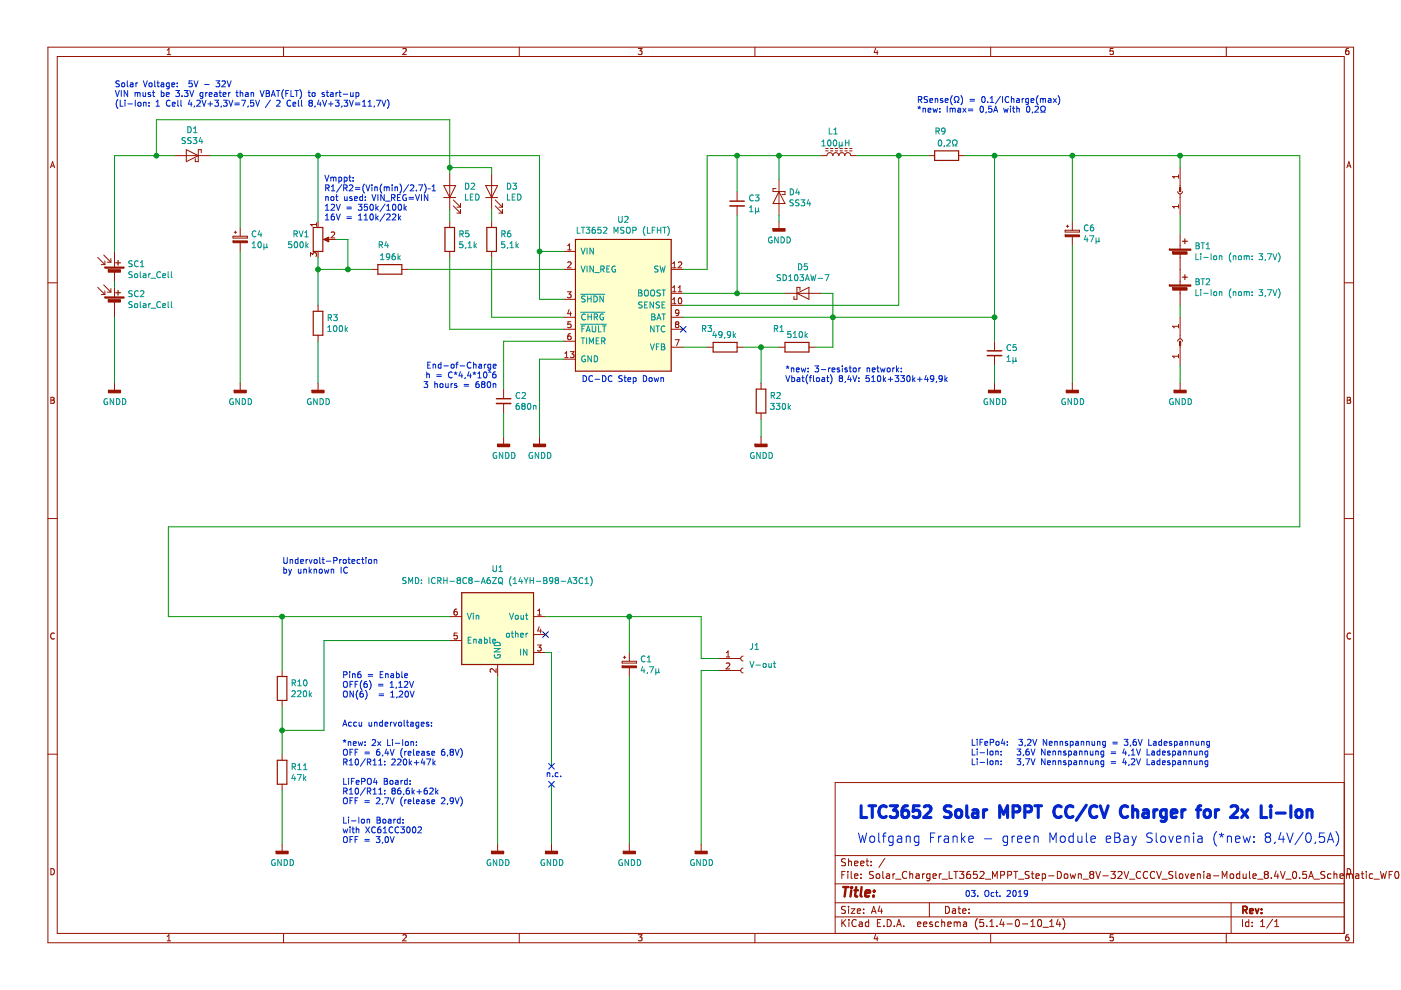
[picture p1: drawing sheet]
<svg xmlns="http://www.w3.org/2000/svg" width="297mm" height="210mm" viewBox="0 0 297 210" stroke-linecap="round" stroke-linejoin="round" font-family="sans-serif">
<path d="M.2 0h296.9v209.9h-296.9z" fill-rule="evenodd" fill="#fff" stroke="#fff" stroke-width=".21"/>
<g fill="none" stroke="#981200" stroke-width=".21">
<path d="M10.2 10h276.8v189.9h-276.8zM12.1 12h272.9v185.9h-272.9zM35.4 11.6h.8M35.4 10.6l.4-.3v1.3M60.1 10v2M85.4 10.4l.5-.1 .2 .3-.8 1h.8M110.1 10v2M135.3 10.3h.8l-.4 .5 .4 .1v.5l-.2 .2-.6-.2M160.1 10v2M185.6 10.2l-.3 .9h.9M186 10.7v.9M210 10v2"/>
<path d="M236 10.3h-.6l-.1 .6 .7-.1v.6l-.2 .2-.5-.2M260 10v2M285.9 10.3h-.4l-.1 .3-.1 .7 .2 .3 .5-.2-.1-.6h-.4l-.2 .2M10.7 35.6l.4-1.3 .5 1.3M10.8 35.2h.7M37 33h7.6M39.5 31.7l2.5 1.3-2.5 1.3zM42.7 32.4v-.7h-.7v2.6h-.6v-.7M94.1 39.3h2.5l-1.2 2.6zM95.4 36.8v7.6M103 39.3h2.5l-1.3 2.6zM104.2 36.8v7.6"/>
<path d="M164.5 40h-.6v.6h2.5v.7h-.6M165.2 38.1v7.6M174 33h1.3a.63 .63 0 0 1 .7-.6 .63 .63 0 0 1 .6 .6 .63 .63 0 0 1 .6-.6 .63 .63 0 0 1 .7 .6 .63 .63 0 0 1 .6-.6 .63 .63 0 0 1 .6 .6 .63 .63 0 0 1 .7-.6 .63 .63 0 0 1 .6 .6h1.3M175.1 32h.5M175.1 31.5h.5M176.1 32h.5M176.1 31.5h.5M177.1 32h.5M177.1 31.5h.5M178.1 32h.5M178.1 31.5h.5M179.1 32h.5"/>
<path d="M179.1 31.5h.5M180.1 32h.5M180.1 31.5h.5M196.9 33h1.3M203.2 33h1.3M249.9 37.1v.7M249.9 37.4h-1.3l.4 .4M250.2 35.5v4.3M285.6 35.6l.4-1.3 .4 1.3M285.7 35.2h.6M10.2 60h1.9M20.7 54.6l1.5 1.5"/>
<path d="M21.5 56.1h.7M22 54.1l1.5 1.5M22.2 55.3v.8M22.7 55.6h.8M23.5 54.8v.8M24.3 53.3v3.3M24.3 57.6v5.4M49.4 50.1h3v.4h-3zM49.7 49.2h.5M49.9 49v.5M50.9 48.2v1.9M50.9 51.5v1.8"/>
<path d="M65.8 54.4v-.8l.5 .4 .1-.4h.5l.2 .2-.1 .6M67.1 47.2v.8M67.1 47.6h-1.3l.4 .4M67.4 47v1.2M67.4 53.3v1.3M69 50.8h2.2M70.2 49.3l.5-.1 .3 .3-.8 .9h.8M78.9 57.1h1.2M85.2 57.1h1.3M94.1 41.9h2.5M95.4 47v1.2M95.4 53.3v1.3"/>
<path d="M96.1 43.7l1.5 1.5M96.1 42.4l1.5 1.5M96.9 45.2h.7M96.9 43.9h.7M97.6 43.2v.7M97.6 44.4v.8M103 41.9h2.5M104.2 47v1.2M104.2 53.3v1.3M105 43.7l1.5 1.5M105 42.4l1.5 1.5M105.8 45.2h.7"/>
<path d="M105.8 43.9h.7M106.5 43.2v.7M106.5 44.4v.8M119.5 53.3h2.5M119.5 57.1h2.5M120.4 53h.7M120.4 52.1l.3-.4v1.3M120.4 55.6l.4-.1 .3 .4-.8 .9h.8M142.3 57.1h2.6M142.6 55.9l.4-.4v1.3M142.6 56.8h.7M143.8 55.6l.5-.1 .2 .4-.7 .9h.7"/>
<path d="M156.3 40.6v2M156.3 43.7v2M165.2 47v1.5M165.2 40.6l1.2 2.6h-2.5zM225.8 48.8h3.1v.4h-3.1zM226.1 48h.5M226.3 47.7v.5M227.4 47v1.8M227.4 50.2v1.8M249.7 40.6a.51 .51 0 0 0 .5 .5 .51 .51 0 0 0 .5-.5M249.9 43.4v.7M249.9 43.8h-1.3l.4 .3"/>
<path d="M250.2 41.1v4.6M250.2 49.5v3.3M250.2 53.8v6.6M285 60h2M20.7 60.9l1.5 1.5M21.5 62.4h.7M22 60.4l1.5 1.5M22.2 61.7v.7M22.7 61.9h.8M23.5 61.2v.7M24.3 64v3.3M67.4 64.7v1.3"/>
<path d="M67.4 71.1v1.2M119.5 63.5h2.5M119.5 76.2h2.5M119.5 67.3h2.5M119.5 69.8h2.5M119.5 72.3h2.5M119.7 75.8h.8M119.7 74.9l.4-.3v1.2M120.3 61.9h.8l-.4 .4 .3 .2 .1 .4-.3 .2-.5-.1M120.7 65.6l-.3 .9h.7M120.9 74.6h.8l-.4 .4 .3 .2 .1 .4-.3 .2-.5-.1M121 70.7h-.3a.79 .79 0 0 0-.1 1.3h.4l.1-.5-.3-.3h-.2l-.2 .3"/>
<path d="M121 66.1v.8M121 68.2h-.6v.6l.4-.1 .3 .2v.4l-.3 .2-.4-.1M142.3 62.2h2.6M142.3 64.7h2.6M142.3 67.3h2.6M142.3 69.8h2.6M142.3 73.6h2.6M142.6 64.4h.7M142.6 61l.4-.4v1.3M142.6 63.5l.4-.4v1.3M142.6 61.9h.7M143.2 72h.8l-.5 1.3"/>
<path d="M143.5 68.8l-.3-.3 .3-.3h.2l.2 .3-.2 .3M143.5 68.8l-.3 .2v.3l.3 .2 .3-.1 .1-.1v-.3l-.2-.2M143.5 68.8h.2M143.8 61.9h.7M143.8 61l.4-.4v1.3M143.9 63.3l.2-.2a.67 .67 0 0 1 .5 .7 .67 .67 0 0 1-.5 .6l-.3-.5zM143.9 66.2l-.2 .3-.4-.1-.1-.2 .1-.4 .4-.1 .2 .2-.1 .9-.5 .1M149.9 73.6h1.3M156.3 73.6h1.2M165.2 73.6h1.2M166.4 62.2h7.6M169 62.2l2.5-1.3v2.6z"/>
<path d="M169.6 61.6v-.7h-.6v2.6h-.7v-.7M171.5 73.6h1.3M210.9 72.3v2.1M210.9 75.4v2M249.7 72.3a.51 .51 0 0 1 .5-.5 .51 .51 0 0 1 .5 .5M249.9 68.8v.7M249.9 75.1v.8M249.9 75.5h-1.3l.4 .4M249.9 69.2h-1.3l.4 .3M250.2 61.4v3.3M250.2 67.3v4.5M250.2 73.2v4.2"/>
<path d="M10.8 84.2h.4l.3 .3-.3 .3 .3 .3-.2 .4h-.5zM10.8 84.8h.4M24.3 81.2v1.6M50.9 81.2v1.6M67.4 81.2v1.6M106.8 82.5v2M106.8 85.5v2.1M106.8 92.7v1.5M114.4 92.7v1.5M161.4 81.2v1.3M161.4 87.6v1.2M161.4 92.7v1.5"/>
<path d="M210.9 81.2v1.6M227.4 81.2v1.6M250.2 81.2v1.6M285.6 84.2h.5l.2 .3-.2 .3 .3 .3-.2 .4h-.6zM285.6 84.8h.5M10.2 109.9h1.9M285 109.9h2M11.5 134.3a.58 .58 0 0 0-.8 .5 .58 .58 0 0 0 .8 .6M95.4 130.7h2.5M95.4 135.8h2.5M96.8 129.1h-.2a.79 .79 0 0 0-.1 1.3h.3l.2-.5-.3-.3h-.2l-.3 .3M96.9 134.2h-.6l-.1 .6 .5-.1 .3 .3v.3l-.3 .2-.5-.1"/>
<path d="M113.1 130.7h2.6M113.1 138.4h2.6M113.1 134.5h2.6M114 136.8h.7l-.4 .4 .4 .2v.4l-.2 .2-.5-.1M114 130.4h.7M114 129.5l.4-.4v1.3M114.3 132.9l-.3 .9h.8M114.6 133.4v.8M132.2 139.4h.5M132.4 139.1v.5M133.4 138.4v1.8M152.5 139.6h4.5"/>
<path d="M154 139.3h.7M154 138.4l.4-.4v1.3M157.5 139.1a.51 .51 0 0 0-.5 .5 .51 .51 0 0 0 .5 .5M286.4 134.3a.58 .58 0 0 0-.8 .5 .58 .58 0 0 0 .8 .6M10.2 159.9h1.9M59.8 142.2v1.2M59.8 148.5v1.3M59.8 159.9v1.3M105.2 141.8v.8l-.9-.8-.4 .2 .1 .5M105.5 140.9v2.5M131.9 140.2h3.1v.4h-3.1zM133.4 141.6v1.8"/>
<path d="M152.5 142.2h4.5M154 140.7l.5-.1 .2 .3-.8 .9h.8M157.5 141.7a.51 .51 0 0 0-.5 .5 .51 .51 0 0 0 .5 .5M285 159.9h2M59.8 166.3v1.2M59.8 179v1.5M105.5 179v1.5M116.9 179v1.5M133.4 179v1.5M148.7 179v1.5M285 165.9h-107.9v32M10.8 184.2a.65 .65 0 0 1 .7 .6 .65 .65 0 0 1-.7 .7z"/>
<path d="M35.4 198.5l.4-.3v1.3M35.4 199.5h.8M60.1 197.9v2M85.4 198.3l.5-.1 .2 .3-.8 1h.8M110.1 197.9v2M135.3 198.2h.8l-.4 .5 .4 .1v.6l-.2 .1-.6-.1M160.1 197.9v2M177.1 194.4h107.9M177.1 191.4h107.9M177.1 187.4h107.9M177.1 181.4h107.9M178.5 185.5h.5"/>
<path d="M178.5 195v1.5M178.7 195.6l.6 .9M179.2 184.8h-.7v1.5M179.3 192.2h-.6l-.3 .2 .1 .4 .7 .3v.4l-.2 .2-.6-.1M179.3 182.1h-.6l-.3 .2 .1 .4 .7 .3v.4l-.2 .2-.6-.1M179.3 195l-.8 .8M179.8 184.8v.1M179.8 185.3v1M179.9 182.1v1.5M179.9 192.2v.1M179.9 192.7v1M179.9 182.7l.2-.1h.4v1"/>
<path d="M180 195v.1M180 195.5v1M180.5 192.7h.8l-.8 1h.8M180.5 184.8v1.3l.2 .2M181.2 185.8l.7-.2-.1-.3h-.4l-.2 .2 .1 .7h.5M181.2 183.1l.7-.2-.1-.3h-.4l-.2 .2 .1 .7h.5M181.5 195.1a.59 .59 0 0 0-.7 0 .59 .59 0 0 0-.2 .7 .56 .56 0 0 0 .3 .6 .56 .56 0 0 0 .6-.1M181.8 193.2l.7-.2-.1-.2-.4-.1-.2 .2v.7h.6M182.2 195.5h.6v1M182.5 183.1l.7-.2-.1-.3h-.4l-.2 .2 .1 .7h.5M182.6 186.1v.2M182.6 185.3v.2"/>
<path d="M182.8 195.8l-.5 .1-.2 .2 .2 .4 .5-.1M183.1 193.5v.2M183.1 192.8v.1M183.6 182.6h.6M183.8 182.1v1.3l.4 .2M184.2 195.5h-.5l-.2 .2v.6l.2 .2 .5-.1M184.2 195v1.5M184.7 183.4v.2M184.7 182.6v.2M184.8 193.7l.4-1.5 .5 1.5M184.9 193.2h.7M185.2 184.8h-.6l-.3 .2 .1 .3 .7 .4v.4l-.2 .2-.6-.1"/>
<path d="M185.6 198.1l-.3 .9h.9M185.8 185.4l.2-.1 .5 .1v.7l-.2 .2-.5-.2zM186 198.6v.9M186 195.7h.5M186.5 192.1l-.3 1.1h.9M186.7 195h-.7v1.5h.7M186.9 192.7v1M187.2 184.8v1.3l.2 .2M187.4 196.3v.2M187.6 182l-1.3 1.9M188 185.3h.5l.1 1M188.1 195a.76 .76 0 0 1 .9 .7 .76 .76 0 0 1-.9 .8z"/>
<path d="M188.6 185.6l-.5 .1-.2 .2 .2 .4 .5-.1M189.3 185.3v1M189.6 196.3v.2M189.7 185.3l-.4 .2M189.9 186.4h1.1M190.1 196.5l.5-1.5 .5 1.5M190.2 196h.8M191.6 196.3v.2M192.2 184.9a.71 .71 0 0 0-.9 .5 .71 .71 0 0 0 .7 .9l.2-.2M192.9 185.4l.2-.1h.4v1M192.9 184.8v1.5M194.2 185.3h.6l.1 1"/>
<path d="M194.5 196l.7-.2v-.3h-.5l-.2 .2 .1 .7h.6M194.9 185.6l-.5 .1-.2 .2 .2 .4 .5-.1M195.6 185.3v1M195.8 196l.7-.2v-.3h-.5l-.2 .2 .1 .7h.6M196 185.3l-.4 .2M197 191.4v3M197.2 185.3h-.5l-.2 .2v.6l.2 .2 .5-.1M197.2 185.3v1.2l-.3 .3-.4-.1M197.7 195.5h-.4l-.2 .2 .1 .2 .5 .1v.4h-.6M197.8 185.8l.7-.2-.1-.3h-.4l-.2 .2 .1 .7h.5M199 195.5h-.4l-.3 .2 .1 .6 .2 .2 .4-.1M199.2 185.3v1"/>
<path d="M199.6 185.3l-.4 .2M199.7 195.6l.2-.1h.3l.1 1M199.7 195v1.5M199.7 186.4h1.2M200.5 192.2a.75 .75 0 0 1 .8 .7 .75 .75 0 0 1-.8 .8zM201 196l.7-.2-.1-.3h-.4l-.2 .2v.7h.6M201.2 184.8v1.5h.7M202 192.8h.5l.1 .9M202.2 184.8h.9M202.3 195.6l.4-.1 .2 .2M202.3 195.5v1M202.6 193l-.5 .1-.2 .2 .2 .4 .5-.1"/>
<path d="M202.7 184.8v1.5M202.9 195.7l.3-.2h.3l.1 1M202.9 195.7v.8M203.1 192.7h.6M203.3 192.2v1.3l.4 .2M203.4 184.8h1l-.5 .5 .4 .2v.6l-.2 .2-.7-.2M204.1 193.2l.7-.2-.1-.2-.4-.1-.2 .2 .1 .7h.5M204.3 195.5h.6v1M204.9 195.8l-.5 .1-.2 .2 .2 .4 .5-.1M205.4 193.5v.2M205.4 192.8v.1M205.7 184.8h-.5a1.11 1.11 0 0 0-.1 1.4l.4 .1 .2-.2 .1-.5-.3-.3-.4 .1-.2 .2"/>
<path d="M207.1 184.8h-.7v.7l.7-.1 .1 .2-.1 .5-.2 .2-.5-.2M207.2 194.8a1.71 1.71 0 0 0 0 2.2M207.8 184.9l.6-.1 .2 .4-.9 1.1h.9M208.5 195h-.7l-.1 .7 .7-.1 .2 .2-.1 .5-.2 .2-.6-.2M208.9 186.4h1.2M209.2 196.3v.2M209.9 196.5h.8M209.9 195.4l.4-.4v1.5M210 197.9v2M210.4 186.3v-1.5l.5 1 .5-1v1.5M211.4 196.3v.2M212.2 185.5h.7v-.6l-.2-.1h-.5v1.5"/>
<path d="M212.4 194.9l-.4 1.1h.9M212.7 195.5v1M213.5 195.9h1.1M213.6 185.5h.8v-.6l-.2-.1h-.6v1.5M214.9 184.8h.9M215.3 184.8v1.5M215.5 195h.1a.8 .8 0 0 1 .6 .7 .8 .8 0 0 1-.6 .8 .97 .97 0 0 1-.1-1.5zM215.9 186.4h1.2M216.8 195.9h1.1M218.2 184.8h-.6l-.2 .2 .1 .4 .6 .3v.4l-.2 .2-.5-.1M218.6 196.5h.8M218.6 195.4l.4-.4v1.5"/>
<path d="M218.6 185.3h.6M218.9 184.8v1.3l.3 .2M219.6 185.8l.8-.2-.1-.3h-.5l-.2 .2 .1 .7h.6M220.1 195.1l.4-.1a.85 .85 0 0 1-.1 1.5l-.3-.2-.1-.4zM221 185.3h.4l.3 .2-.1 .7h-.6M221 185.3v1.5M221.1 196.6h1.2M222.3 185.7h1.2M222.6 196.5h.8M222.6 195.4l.4-.4v1.5M224.2 184.8a.76 .76 0 0 1 .9 .7 .76 .76 0 0 1-.9 .8zM224.3 194.9l-.3 1.1h.9"/>
<path d="M224.7 195.5v1M225.3 194.8a1.71 1.71 0 0 1 0 2.2M225.7 185.4l.2-.1 .4 .1v.7l-.2 .2-.4-.2zM226.9 185.3l.3 1 .3-.8 .3 .8 .2-1M228.6 185.4l.2-.1h.4l.1 1M228.6 185.3v1M229.6 186.4h1.2M231.3 185.4l-.3-.3 .3-.3h.3l.3 .2-.3 .4M231.3 185.4l-.3 .3 .1 .4 .2 .2h.3l.3-.3v-.3l-.3-.3M231.3 185.4h.3M232.3 184.8l.5 1.5 .5-1.5M233.8 185.7h1.2"/>
<path d="M235.5 184.8h1l-.5 .5 .4 .2v.6l-.2 .2-.7-.2M236 198.2h-.6l-.1 .6 .7-.1v.7l-.2 .1-.5-.1M237 184.9l.6-.1 .3 .4-.9 1.1h.9M238.3 184.8l.5 1.5 .5-1.5M239.5 186.4h1.1M241.8 184.9a.7 .7 0 0 0-1 .5 .7 .7 0 0 0 .7 .9l.3-.2M243.3 184.9a.7 .7 0 0 0-1 .5 .7 .7 0 0 0 .7 .9l.3-.2M244.8 184.9a.7 .7 0 0 0-1 .5 .7 .7 0 0 0 .7 .9l.3-.2M245.2 184.8l.5 1.5 .5-1.5M246.4 186.4h1.1M248.7 184.8h-.6l-.3 .2 .1 .3 .6 .3 .2 .2-.1 .3-.2 .2-.6-.1M249.3 184.8v1.3l.2 .2"/>
<path d="M250.1 185.4l.2-.1 .4 .1v.7l-.2 .2-.4-.2zM251.3 185.3l.4 1 .3-1M252.5 185.8l.7-.2-.1-.3h-.4l-.2 .2 .1 .7h.5M253.9 185.4l.2-.1h.3l.1 1M253.9 185.3v1M255.2 184.8v.1M255.2 185.3v1M255.9 185.3h.6l.1 1M256.6 185.6l-.5 .1-.2 .2 .2 .4 .5-.1M257.3 185.7h1.1M259.1 186.3v-1.5l.5 1 .5-1v1.5M260 197.9v2"/>
<path d="M260.9 185.4l.2-.1 .4 .1v.7l-.2 .2-.4-.2zM261 191.4v6.5M262.8 185.3h-.4l-.3 .2 .1 .6 .2 .2 .4-.1M262.8 184.8v1.5M263.4 195v1.5M263.6 185.3v.9l.4 .1 .2-.2M264.2 185.3v1M264.8 195.5h-.5l-.2 .2 .1 .7h.6M264.8 195v1.5M264.9 184.8v1.3l.2 .2M265.5 196.3v.2M265.5 195.5v.2"/>
<path d="M265.6 185.8l.7-.2v-.3h-.5l-.2 .2 .1 .7h.6M266.6 186.4h1.2M267.3 196.5h.8M267.3 195.4l.4-.4v1.5M268.4 185.4l-.3-.3 .3-.3h.2l.3 .2-.3 .4M268.4 185.4l-.3 .3v.4l.3 .2h.2l.3-.3v-.3l-.3-.3M268.4 185.4h.2M269.5 186.1v.2M269.8 194.9l-1.2 1.9M270.3 196.5h.8M270.3 195.4l.4-.4v1.5M270.6 184.7l-.4 1.1h.9"/>
<path d="M270.9 185.3v1M271.5 184.8l.5 1.5 .5-1.5M272.6 186.4h1.2M274.2 184.9l.2-.1a.8 .8 0 0 1 .5 .7 .8 .8 0 0 1-.5 .8l-.4-.6zM275.5 186.1v.2M277 184.8h-.8v.7l.7-.1 .1 .2v.5l-.2 .2-.6-.2M277.5 186.3l.5-1.5 .5 1.5M277.6 185.8h.7M278.6 186.4h1.2M280.9 184.8h-.6l-.3 .2 .1 .3 .7 .4v.4l-.2 .2-.6-.1M282.2 185.3h-.4l-.3 .2v.6l.3 .2 .4-.1M282.8 185.4l.2-.1h.4l.1 1"/>
<path d="M282.8 184.8v1.5M284.1 185.8l.7-.2v-.3h-.5l-.2 .2 .1 .7h.6M285.5 185.4l.4-.1 .2 .2M285.5 185.3v1M285.6 184.2a.65 .65 0 0 1 .8 .6 .65 .65 0 0 1-.8 .7zM285.9 198.2h-.4l-.1 .3-.1 .7 .2 .3 .5-.1-.1-.7h-.4l-.2 .2M286.1 185.5l.2-.2h.4v1M286.1 185.5v.8M287.4 185.3h.6l.1 1M288.1 185.6l-.5 .1-.2 .2 .2 .4 .5-.1M288.6 185.3h.6M288.8 184.8v1.3l.4 .2"/>
<path d="M289.7 184.8v.1M289.7 185.3v1M291 185.3h-.4l-.3 .2 .1 .7h.6M291.3 186.4h1.1M292.7 184.8l.3 1.5 .3-1.1 .3 1.1 .3-1.5M294.5 185.5h.5M295.2 184.8h-.7v1.5M295.9 184.9l.2-.1a.8 .8 0 0 1 .5 .7 .8 .8 0 0 1-.5 .8l-.4-.6z"/>
</g>
<path d="M263.5 193l.7-.1 .2-.2-.1-.4-.2-.1h-.6v1.5M263.9 193l.5 .7M265 193.2l.7-.2-.1-.2-.4-.1-.2 .2v.7h.6M266.2 192.7l.3 1 .4-1M267.5 193.5v.2M267.5 192.8v.1" fill="none" stroke="#981200" stroke-width=".38"/>
<path d="M178.8 188.1h1.1M179.3 188.1l-.2 2M180.5 188.8l-.2 1.3M180.6 188.1l-.1 .2M180.6 188.1l.1 .1-.2 .1M181.2 188.8h.7M181.5 188.1l-.2 1.7 .1 .2 .4 .1M182.7 188.1l-.2 1.7 .2 .3M183.5 189.4l1-.2-.1-.4h-.6l-.3 .2v1h.8M185.2 189.9v.2M185.3 188.8l.1 .1-.1 .1M185.3 188.8v.2" fill="none" stroke="#981200" stroke-width=".51"/>
<g fill="#981200" stroke="#981200" stroke-width=".25">
<path d="M248.9 82.8h2.6v.5h-2.6z" fill-rule="evenodd"/>
<path d="M23 82.8h2.5v.5h-2.5z" fill-rule="evenodd"/>
<path d="M49.7 82.8h2.5v.5h-2.5z" fill-rule="evenodd"/>
<path d="M105.5 94.2h2.5v.5h-2.5z" fill-rule="evenodd"/>
<path d="M58.5 180.5h2.6v.5h-2.6z" fill-rule="evenodd"/>
<path d="M226.1 82.8h2.5v.5h-2.5z" fill-rule="evenodd"/>
<path d="M147.4 180.5h2.5v.5h-2.5z" fill-rule="evenodd"/>
<path d="M104.2 180.5h2.6v.5h-2.6z" fill-rule="evenodd"/>
<path d="M66.2 82.8h2.5v.5h-2.5z" fill-rule="evenodd"/>
<path d="M132.2 180.5h2.5v.5h-2.5z" fill-rule="evenodd"/>
<path d="M163.9 48.5h2.5v.5h-2.5z" fill-rule="evenodd"/>
<path d="M209.6 82.8h2.5v.5h-2.5z" fill-rule="evenodd"/>
<path d="M113.1 94.2h2.6v.5h-2.6z" fill-rule="evenodd"/>
<path d="M160.1 94.2h2.5v.5h-2.5z" fill-rule="evenodd"/>
<path d="M115.7 180.5h2.5v.5h-2.5z" fill-rule="evenodd"/>
</g>
<g fill="none" stroke="#009596" stroke-width=".21">
<path d="M39.3 29.2h-.5l-.2 .1v.4l.6 .2 .1 .3-.2 .2h-.5M39.8 26.9a.64 .64 0 0 1 .7 .6 .64 .64 0 0 1-.7 .6zM40.5 29.2h-.5l-.2 .2 .1 .3 .6 .3v.3l-.7 .1M40.9 29.2h.8l-.4 .5 .4 .1v.4l-.2 .2-.6-.1M41 28.1h.8M41 27.2l.4-.3v1.2M42.5 29.1l-.3 .9h.8M42.8 29.6v.8M98.7 38.8a.64 .64 0 0 1 .7 .7 .64 .64 0 0 1-.7 .6zM99.9 39l.5-.2 .2 .4-.8 .9h.8M107.6 38.8a.64 .64 0 0 1 .7 .7 .64 .64 0 0 1-.7 .6zM108.7 38.8h.8l-.4 .5 .3 .1 .1 .5-.2 .2-.6-.1"/>
<path d="M174.3 30l.3-.3v1.2M174.3 30.9h.7M175.6 29.8l.2-.1a.69 .69 0 0 1 .4 .6 .69 .69 0 0 1-.4 .6l-.3-.4zM175.8 27.1v1.3h.6M176.8 29.8l.2-.1a.67 .67 0 0 1 .4 .6 .67 .67 0 0 1-.4 .6l-.3-.4zM176.8 28.4h.7M176.8 27.5l.4-.4v1.3M177.9 30.8l.2 .1 .4-.1M177.9 30.1v1.3M178.5 30.8l.2 .1M178.5 30.1v.7M179.3 29.7v1.2"/>
<path d="M179.3 30.3h.7M180 29.7v1.2M198.4 27.8l.7-.1v-.4l-.7-.2v1.3M198.7 27.8l.5 .6M199.1 29.8l.1-.1a.67 .67 0 0 1 .5 .6 .67 .67 0 0 1-.5 .6l-.3-.4zM200.2 30.9l-.1 .2M200.4 27.7l-.3 .2h-.3l-.2-.2 .1-.4 .4-.2 .3 .3-.2 .9-.4 .1M200.7 29.8l.5-.1 .3 .3-.8 .9h.8M201.9 30.9h.4v-.2a.54 .54 0 0 1-.3-.7 .54 .54 0 0 1 .7-.2l.2 .5-.3 .6h.3M28 55.4l-.5-.1-.2 .2 .1 .3 .6 .3v.3l-.7 .1M28 57.7l-.5-.1-.1 .1v.4l.5 .2 .1 .3-.2 .3-.5-.1M28.6 58.1l.3-.1 .3 .3-.1 .5-.3 .1-.3-.3z"/>
<path d="M29.3 55.4a.56 .56 0 0 0-.8 .5 .56 .56 0 0 0 .8 .5M29.7 57.6v1.1l.2 .2M29.8 56.6h.7M29.8 55.6l.3-.3v1.3M30.4 58.1h.5v.8M30.9 58.3l-.6 .3 .1 .2h.5M31.5 58v.9M31.9 58l-.4 .3M32 59h1M34 57.7a.56 .56 0 0 0-.8 .5 .56 .56 0 0 0 .8 .5M34.5 58.4l.6-.1v-.2l-.4-.1-.2 .2 .1 .6h.5M35.6 57.6v1.1l.2 .2"/>
<path d="M36.3 57.6v1.1l.2 .2M53.5 52.5h.7M53.5 51.6l.3-.3v1.2M54.3 49.1a.56 .56 0 0 0-.8 .5 .56 .56 0 0 0 .8 .5M54.8 51.4l.2-.1a.69 .69 0 0 1 .4 .6 .69 .69 0 0 1-.4 .6l-.3-.5zM55 48.9l-.3 .9h.8M55.3 49.4v.8M56 52.3l.1 .2 .5-.2M56 51.7v1.3M56.6 52.3l.1 .2M56.6 51.7v.6M61.8 51.3h-.6v.6l.2-.2 .4 .2v.5l-.2 .1-.4-.1"/>
<path d="M62.3 49.6h.6l.2-.2-.1-.3-.7-.2v1.3M62.5 51.4l.2-.1a.67 .67 0 0 1 .4 .6 .67 .67 0 0 1-.4 .6l-.3-.5zM62.6 49.6l.5 .6M63.4 48.9l.4 1.3 .5-1.3M63.7 51.4l.2-.1a.69 .69 0 0 1 .4 .6 .69 .69 0 0 1-.4 .6l-.3-.5zM64.6 50.2h.7M64.6 49.3l.4-.4v1.3M64.9 51.3v1.2M65 52l.3 .5M65.3 51.7l-.4 .5M80.4 51.9l.7-.1v-.4l-.7-.1v1.2M80.7 55.1h.7"/>
<path d="M80.7 54.1l.4-.3v1.3M80.7 51.9l.4 .6M81.9 51.2l-.3 .9h.8M82.2 51.7v.8M82.6 54.4l-.2 .2-.4-.1-.1-.6 .5-.1 .2 .2v.8l-.2 .2-.4 .1M83.7 53.8h-.2l-.3 .3-.1 .7 .2 .3 .5-.2v-.4l-.2-.2h-.3l-.2 .2M84.4 53.8v1.3M84.5 54.6l.4 .5M84.9 54.2l-.5 .5M97.5 49.6l.7-.1v-.4l-.7-.2v1.3M97.8 49.6l.4 .6M98.1 51.3h-.6l-.1 .6 .5-.2 .3 .3v.3l-.3 .2-.5-.1"/>
<path d="M98.7 41.2v1.2h.6M98.8 52.5l-.1 .2M99.3 52.5h.7M99.3 51.6l.3-.3v1.2M99.4 48.9h-.6l-.1 .7 .5-.2 .2 .3v.3l-.2 .2-.5-.1M99.7 41.8h.4M100.3 41.2h-.6v1.2h.6M100.5 51.3v1.2M100.6 52l.4 .5M100.9 41.2a.64 .64 0 0 1 .7 .6 .64 .64 0 0 1-.7 .6zM101 51.7l-.5 .5M106.4 49.6l.7-.1v-.4l-.7-.2v1.3"/>
<path d="M106.7 49.6l.4 .6M107 51.3h-.6l-.1 .6 .5-.2 .3 .3v.3l-.3 .2-.5-.1M107.6 41.2v1.2h.6M107.7 52.5l-.2 .2M108.1 52.5h.8M108.1 51.6l.4-.3v1.2M108.2 48.9h-.2a.79 .79 0 0 0-.2 1.3h.4l.1-.5-.2-.3h-.3l-.2 .3M108.6 41.8h.4M109.2 41.2h-.6v1.2h.6M109.4 51.3v1.2M109.5 52l.4 .5M109.7 41.2a.64 .64 0 0 1 .8 .6 .64 .64 0 0 1-.8 .6z"/>
<path d="M109.9 51.7l-.5 .5M122.4 48.2v1.3h.6M123.2 52.6l.4 1.3 .5-1.3M123.2 56.4l.4 1.3 .5-1.3M123.2 48.2h.8M123.6 48.2v1.3M124.3 48.2h.8l-.5 .5 .4 .1 .1 .4-.3 .3-.5-.2M124.5 52.6v1.3M124.5 56.4v1.3M125.8 52.6v1.3l-.7-1.3v1.3M125.8 56.4v1.3l-.7-1.3v1.3M126.1 57.8h1"/>
<path d="M126.1 48.2l-.3 .1-.3 .4 .1 .6 .5 .1v-.7h-.3l-.3 .2M127.4 57.1l.6-.1v-.5l-.6-.1v1.3M127.4 48.2h-.6l-.1 .6 .2-.1 .5 .1v.5l-.2 .2-.5-.2M127.7 57.1l.4 .6M127.9 48.3l.5-.1 .3 .3-.8 1h.8M128.7 57h.4M129.2 56.4h-.5v1.3h.5M130.2 49.5v-1.3l.4 .9 .4-.9v1.3M130.5 56.5a.57 .57 0 0 0-.8 .6 .57 .57 0 0 0 .8 .4v-.4h-.2M131.2 45.9v1l.2 .2h.4l.1-.2v-1M132.3 48.3l-.5-.1-.2 .1v.4l.6 .2 .1 .3-.2 .3-.5-.1M132.4 46l.5-.1 .3 .3-.8 .9h.8"/>
<path d="M132.8 48.4l.3-.2a.45 .45 0 0 1 .5 .4v.7l-.5 .2-.3-.2zM134.2 48.8h.6l.1-.2-.1-.3-.6-.1v1.3M136.8 48a1.4 1.4 0 0 0 0 1.9M137.3 48.2v1.3h.6M138.3 48.8h.4M138.9 48.2h-.6v1.3M139.4 48.8h.7M139.4 48.2v1.3M139.5 56.5l-.5-.1-.1 .1v.5l.5 .1 .1 .3-.2 .3-.5-.1M140 56.4l.2 1.3 .3-.9 .2 .9 .3-1.3M140.1 48.2v1.3M140.5 48.2h.7"/>
<path d="M140.9 48.2v1.3M141.6 48a1.47 1.47 0 0 1 0 1.9M158.9 44.9h.8M158.9 44l.4-.4v1.3M159.7 41.5a.56 .56 0 0 0-.8 .5 .56 .56 0 0 0 .8 .5M160.1 41.3h.8l-.4 .5 .3 .1 .1 .5-.2 .2-.6-.1M160.2 44.7l.2 .2 .4-.2M160.2 44.1v1.2M160.8 44.7l.2 .2M160.8 44.1v.6M163.6 50.3a.59 .59 0 0 0-.7 .6 .59 .59 0 0 0 .7 .6l.1-.5h-.2M165 50.2v1.3l-.8-1.3v1.3"/>
<path d="M165.5 58.3l-.5-.1-.2 .2v.3l.6 .3 .1 .3-.3 .2h-.4M165.6 50.2a.64 .64 0 0 1 .7 .7 .64 .64 0 0 1-.7 .6zM166 58.2a.64 .64 0 0 1 .8 .7 .64 .64 0 0 1-.8 .6zM166.9 50.2a.64 .64 0 0 1 .7 .7 .64 .64 0 0 1-.7 .6zM167.2 59.5h.8M167.2 58.6l.4-.4v1.3M167.5 40.1a.64 .64 0 0 1 .8 .6 .64 .64 0 0 1-.8 .6zM168.2 42.4h-.5l-.2 .1v.4l.6 .2 .1 .3-.2 .2h-.5M168.6 58.4l.1-.2a.67 .67 0 0 1 .5 .7 .67 .67 0 0 1-.5 .6l-.3-.5zM169 40l-.3 .9h.8M169.3 55.9a.64 .64 0 0 1 .7 .7 .64 .64 0 0 1-.7 .6zM169.4 40.5v.8"/>
<path d="M169.4 42.4h-.5l-.2 .2 .1 .3 .6 .3v.3l-.7 .1M169.6 58.2h.8l-.4 .5 .3 .1v.6l-.2 .1-.5-.1M169.8 42.4h.8l-.4 .5 .3 .1 .1 .4-.2 .2-.6-.1M170.7 59.5l.5-1.3 .4 1.3M170.9 59.1h.6M171.2 55.9h-.6l-.1 .6 .5-.1 .2 .3v.3l-.2 .2-.5-.1M171.4 42.3l-.3 .9h.8M171.7 42.8v.8M171.9 58.2l.3 1.3 .2-.9 .3 .9 .3-1.3M173.5 59h.9M174.9 58.2h.8l-.5 1.3M230.2 49.9l-.3 .9h.8"/>
<path d="M230.5 50.4v.9M230.7 47.8a.56 .56 0 0 0-.8 .5 .56 .56 0 0 0 .8 .5M231 50h.9l-.6 1.3M231.8 47.7h-.3a.79 .79 0 0 0-.1 1.2h.4l.1-.5-.3-.2h-.2l-.2 .2M232.4 51.1l.2 .2 .4-.2M232.4 50.4v1.3M233 51.1l.2 .2M233 50.4v.7M253.6 53.8v1.3h.6M253.6 59.1h.4l.2 .3-.2 .3 .3 .2-.2 .5h-.5zM253.6 51.5h.4l.2 .2-.2 .4 .3 .2-.2 .5h-.5zM253.6 59.7h.4"/>
<path d="M253.6 52.1h.4M254.6 53.8v.1M254.6 54.2v.9M254.6 59.1h.8M254.6 51.5h.8M255 51.5v1.3M255 59.1v1.3M255.2 54.6h1M255.7 59.2l.5-.1 .3 .4-.8 .9h.8M255.7 52.8h.8M255.7 51.8l.4-.3v1.3M256.8 53.8v1.3"/>
<path d="M257.4 54.4l.1-.2 .4 .2-.1 .6-.4-.1zM258.5 54.2v.9M258.5 54.4l.5-.1 .1 .8M261 53.6a1.47 1.47 0 0 0 0 1.9M261.5 54.2v.9M261.5 54.4l.5-.1v.8M262.6 54.4l.5-.1v.7l-.5-.1zM263.8 54.2v.9M263.8 54.4l.3-.2 .2 .2M264.3 54.4v.7M264.3 54.4l.2-.2 .3 .1 .1 .8M265.5 54.3v.1"/>
<path d="M265.5 54.9v.2M266.9 53.8h.8l-.4 .5 .3 .1v.5l-.1 .2-.6-.2M268.3 55l-.1 .2M268.7 53.8h.9l-.6 1.3M269.9 53.8l.4 1.3 .4-1.3M271 53.6a1.4 1.4 0 0 1 0 1.9M28 61.7l-.5-.1-.2 .3 .1 .3 .6 .2v.4l-.7 .1M28 64l-.5-.1-.1 .2v.3l.5 .3 .1 .3-.2 .2h-.5M28.6 64.4h.3l.3 .2-.1 .6h-.3l-.3-.2zM29.3 61.8a.56 .56 0 0 0-.8 .5 .56 .56 0 0 0 .8 .5M29.7 63.9v1.1l.2 .2M29.8 61.8l.5-.2 .2 .4-.8 .9h.8"/>
<path d="M30.4 64.4h.5v.8M30.9 64.7l-.6 .2 .1 .3h.5M31.5 64.4v.8M31.9 64.4l-.4 .2M32 65.3h1M34 64.1a.56 .56 0 0 0-.8 .5 .56 .56 0 0 0 .8 .5M34.5 64.8l.6-.1v-.3h-.4l-.2 .2 .1 .6h.5M35.6 63.9v1.1l.2 .2M36.3 63.9v1.1l.2 .2M69.5 69.4l.4-.4v1.3M69.5 70.3h.7M69.6 67.4l.6-.1v-.5l-.6-.1v1.3"/>
<path d="M69.9 67.4l.4 .6M70.7 66.7h.8l-.4 .5 .3 .1 .1 .5-.2 .2-.6-.1M70.8 69.2l.2-.2a.67 .67 0 0 1 .5 .7 .67 .67 0 0 1-.5 .6l-.3-.5zM72 69.2l.2-.2a.69 .69 0 0 1 .4 .7 .69 .69 0 0 1-.4 .6l-.3-.5zM73.2 69v1.3M73.3 69.8l.4 .5M73.7 69.5l-.5 .4M123.1 62.4h5.1M123.1 66.2h5.1M123.1 68.7h5.5M123.2 71.6h.7M123.4 69.7h.4"/>
<path d="M123.6 71.6v1.3M124 69.1h-.6v1.3M124.1 62.8h-.5l-.2 .1v.3l.5 .3 .2 .3-.3 .2h-.5M124.1 75.5a.57 .57 0 0 0-.8 .6 .57 .57 0 0 0 .8 .5v-.4h-.2M124.1 66.7a.56 .56 0 0 0-.8 .5 .56 .56 0 0 0 .8 .5M124.3 70.4l.4-1.3 .4 1.3M124.4 71.6v1.3M124.4 70h.6M124.6 62.8v1.2M124.6 63.4h.7M124.6 66.6v1.2M124.6 67.2h.8"/>
<path d="M125 72.9v-1.3l.4 1 .4-1v1.3M125.3 62.8v1.2M125.4 75.4v1.3l-.8-1.3v1.3M125.4 66.6v1.2M125.6 69.1v1l.2 .3 .4-.1 .1-.2v-1M125.9 62.8a.64 .64 0 0 1 .8 .6 .64 .64 0 0 1-.8 .6zM126 75.4a.64 .64 0 0 1 .7 .7 .64 .64 0 0 1-.7 .6zM126 67.2h.6l.1-.5-.7-.1v1.2M126.3 67.2l.4 .6M126.4 72.2h.4M126.9 69.1v1.3h.6M127 71.6h-.6v1.3h.6"/>
<path d="M127.6 72.3l.6-.1v-.4l-.6-.2v1.3M127.7 69.1h.8M127.9 72.3l.4 .6M127.9 62.8v1.2l-.7-1.2v1.2M127.9 66.6a.57 .57 0 0 0-.7 .6 .57 .57 0 0 0 .8 .5v-.4h-.3M128.1 69.1v1.3M135.4 61.5l.6 .1 .1 .2-.3 .3 .3 .2-.1 .4-.6 .1zM135.4 62.1h.4M136.1 64.1l-.5-.1-.1 .1v.4l.5 .3 .1 .3-.2 .2-.5-.1M136.7 64.6h.4M136.7 61.7l.2-.2a.45 .45 0 0 1 .6 .4l-.1 .7-.5 .2-.2-.2zM137.3 64h-.6v1.3h.6"/>
<path d="M137.9 72.9l.4 1.3 .4-1.3M138 61.7l.3-.2a.44 .44 0 0 1 .5 .4l-.1 .7-.4 .2-.3-.2zM138.2 66.6h.4l.3 .2-.3 .4 .3 .2-.2 .4h-.5zM138.2 67.2h.4M138.6 64v1.3l-.8-1.3v1.3M138.7 69.1v1.3l-.8-1.3v1.3M139.1 69.1h.7M139.2 73.5h.4M139.3 67.8l.4-1.2 .4 1.2M139.4 67.5h.6M139.4 69.1v1.3M139.8 72.9h-.6v1.3"/>
<path d="M139.8 64.1l-.5-.1-.1 .1v.5l.5 .2 .1 .3-.2 .2-.5-.1M140 61.6l-.5-.1-.2 .2 .1 .3 .6 .3v.3l-.7 .1M140.2 72.9h.5l.2 .3-.2 .3 .3 .2-.2 .4-.6 .1zM140.2 73.5h.5M140.4 64.6h.4M140.4 61.5h.7M140.4 66.6h.7M140.7 61.5v1.3M140.7 66.6v1.2M141 64h-.6v1.3h.6M141 69.2a.56 .56 0 0 0-.8 .5 .56 .56 0 0 0 .8 .5M148.9 69.7l.7-.1v-.4l-.7-.2v1.3"/>
<path d="M149.2 69.7l.5 .6M150.1 69h.8l-.5 .5 .4 .1 .1 .5-.3 .2-.5-.1M151.5 70.2l-.4 .9h.8M151.8 70.7v.9M153.1 70.9l-.3 .2-.3-.1-.1-.6 .4-.1 .3 .2-.2 .9-.4 .2M153.7 71.5l-.1 .2M154.9 70.9l-.2 .2-.4-.1-.1-.6 .5-.1 .2 .2v.8l-.2 .2-.4 .1M155.5 70.3v1.3M155.6 71.1l.3 .5M155.9 70.7l-.4 .5M164.2 69.7l.6-.1v-.4l-.6-.2v1.3M164.5 69.7l.4 .6"/>
<path d="M165.4 70.3h.7M165.4 69.4l.3-.4v1.3M167.7 70.3h-.6l-.1 .6 .2-.1 .5 .1v.5l-.2 .2-.5-.2M168.2 71.6h.7M168.2 70.6l.4-.3v1.3M169.5 70.4l.2-.1a.69 .69 0 0 1 .5 .6 .69 .69 0 0 1-.5 .7l-.3-.5zM170.7 70.3v1.3M170.8 71.1l.4 .5M171.2 70.7l-.5 .5M213.5 76.6h.7M213.5 75.7l.4-.3v1.2M214.3 73.2a.56 .56 0 0 0-.8 .5 .56 .56 0 0 0 .8 .5"/>
<path d="M214.8 76.5l.1 .1 .5-.1M214.8 75.8v1.3M215.4 76.5l.2 .1M215.4 75.8v.7M215.4 73.1h-.6v.6l.4-.2 .3 .3v.3l-.3 .2-.4-.1M253.6 61.4v1.3h.6M254.6 61.4v.1M254.6 61.8v.9M255.2 62.2h1M256.8 61.4v1.3M257.4 62l.1-.2 .4 .2-.1 .6h-.4zM258.5 62l.5-.1 .1 .8"/>
<path d="M258.5 61.8v.9M261 61.2a1.47 1.47 0 0 0 0 2M261.5 62l.5-.1v.8M261.5 61.8v.9M262.6 62l.5-.1v.7h-.5zM263.8 62l.3-.2 .2 .2M263.8 61.8v.9M264.3 62l.2-.2 .3 .1 .1 .8M264.3 62v.7M265.5 62.6v.1M265.5 61.9v.1M266.9 61.4h.8l-.4 .5 .3 .1v.6l-.1 .1-.6-.1"/>
<path d="M268.3 62.6v.1M268.3 62.7l-.1 .2M268.7 61.4h.9l-.6 1.3M269.9 61.4l.4 1.3 .4-1.3M271 61.2a1.4 1.4 0 0 1 0 2M22.7 84.6a.59 .59 0 0 0-.7 .6 .59 .59 0 0 0 .7 .5l.1-.5h-.2M24.1 84.5v1.3l-.7-1.3v1.3M24.7 84.5a.64 .64 0 0 1 .7 .6 .64 .64 0 0 1-.7 .7zM26 84.5a.64 .64 0 0 1 .7 .6 .64 .64 0 0 1-.7 .7zM49.4 84.6a.59 .59 0 0 0-.7 .6 .59 .59 0 0 0 .7 .5l.1-.5h-.3M50.7 84.5v1.3l-.7-1.3v1.3M51.4 84.5a.64 .64 0 0 1 .7 .6 .64 .64 0 0 1-.7 .7z"/>
<path d="M52.6 84.5a.64 .64 0 0 1 .7 .6 .64 .64 0 0 1-.7 .7zM65.9 84.6a.59 .59 0 0 0-.7 .6 .59 .59 0 0 0 .7 .5l.1-.5h-.3M67.2 84.5v1.3l-.7-1.3v1.3M67.9 84.5a.64 .64 0 0 1 .7 .6 .64 .64 0 0 1-.7 .7zM69.1 84.5a.64 .64 0 0 1 .7 .6 .64 .64 0 0 1-.7 .7zM105.3 96a.59 .59 0 0 0-.8 .6 .59 .59 0 0 0 .8 .6v-.5h-.2M106.6 95.9v1.3l-.7-1.3v1.3M107.2 95.9a.64 .64 0 0 1 .7 .7 .64 .64 0 0 1-.7 .6zM108.5 95.9a.64 .64 0 0 1 .7 .7 .64 .64 0 0 1-.7 .6zM110 85.5l-.4 .2-.2 .4 .1 .6h.5l.2-.1-.2-.5-.3-.1-.3 .3M110.2 83.3a.56 .56 0 0 0-.8 .5 .56 .56 0 0 0 .8 .6M110.7 83.3l.5-.1 .2 .4-.8 .9h.8"/>
<path d="M110.9 86.1l-.3 .2v.3l.3 .2h.2l.2-.2v-.4l-.2-.1M110.9 86.1l-.3-.3 .3-.3 .4 .2v.3l-.2 .1M110.9 86.1h.2M112 85.7l.1-.2a.67 .67 0 0 1 .5 .7 .67 .67 0 0 1-.5 .6l-.3-.5zM112.9 96a.59 .59 0 0 0-.8 .6 .59 .59 0 0 0 .8 .6v-.5h-.2M113.1 86v.8M113.1 86.1l.5-.1 .1 .8M114.2 95.9v1.3l-.7-1.3v1.3M114.8 95.9a.64 .64 0 0 1 .7 .7 .64 .64 0 0 1-.7 .6zM116.1 95.9a.64 .64 0 0 1 .7 .7 .64 .64 0 0 1-.7 .6zM159.8 96a.59 .59 0 0 0-.7 .6 .59 .59 0 0 0 .7 .6l.1-.5h-.2M161.2 95.9v1.3l-.8-1.3v1.3"/>
<path d="M161.8 95.9a.64 .64 0 0 1 .7 .7 .64 .64 0 0 1-.7 .6zM163.1 95.9a.64 .64 0 0 1 .7 .7 .64 .64 0 0 1-.7 .6zM163.4 85.5h.7l-.4 .5 .4 .1v.6l-.2 .1-.5-.1M163.5 83.9l.7-.1v-.5l-.7-.1v1.3M163.8 83.9l.4 .6M164.6 85.5h.8l-.5 .5 .4 .1 .1 .5-.3 .2-.5-.1M164.7 83.3l.5-.1 .2 .4-.7 .9h.7M165.9 85.7l.3-.2a.69 .69 0 0 1 .4 .7 .69 .69 0 0 1-.4 .6l-.4-.5zM167.1 85.5v1.3M167.2 86.3l.4 .5M167.6 86l-.5 .4M209.3 84.6a.59 .59 0 0 0-.7 .6 .59 .59 0 0 0 .7 .5l.1-.5h-.2"/>
<path d="M210.7 84.5v1.3l-.8-1.3v1.3M211.3 84.5a.64 .64 0 0 1 .7 .6 .64 .64 0 0 1-.7 .7zM212.6 84.5a.64 .64 0 0 1 .7 .6 .64 .64 0 0 1-.7 .7zM225.8 84.6a.59 .59 0 0 0-.7 .6 .59 .59 0 0 0 .7 .5l.1-.5h-.2M227.2 84.5v1.3l-.8-1.3v1.3M227.8 84.5a.64 .64 0 0 1 .7 .6 .64 .64 0 0 1-.7 .7zM229.1 84.5a.64 .64 0 0 1 .7 .6 .64 .64 0 0 1-.7 .7zM248.7 84.6a.59 .59 0 0 0-.7 .6 .59 .59 0 0 0 .7 .5l.1-.5h-.3M250 84.5v1.3l-.7-1.3v1.3M250.6 84.5a.64 .64 0 0 1 .8 .6 .64 .64 0 0 1-.8 .7zM251.9 84.5a.64 .64 0 0 1 .7 .6 .64 .64 0 0 1-.7 .7zM104.5 119.9v1.1l.3 .2 .3-.1 .2-.1v-1.1"/>
<path d="M86.1 122.5h-.5l-.2 .1 .1 .4 .5 .2 .1 .3-.2 .2h-.5M86.6 123.7v-1.2l.5 .9 .4-.9v1.2M88.1 122.5a.64 .64 0 0 1 .7 .6 .64 .64 0 0 1-.7 .6zM89.4 123.6v.1M89.4 122.9v.2M90.9 122.5v1.2M92.3 122.6a.56 .56 0 0 0-.8 .5 .56 .56 0 0 0 .8 .5M92.8 123.1l.7-.1v-.4l-.7-.1v1.2M93.1 123.1l.4 .6M94.1 122.5v1.2M94.1 123.1h.7M94.8 122.5v1.2"/>
<path d="M95.4 123.2h1M97.2 123l-.3-.2 .3-.3 .4 .1v.3l-.2 .1M97.2 123l-.3 .2v.3l.3 .2h.3l.1-.2v-.4l-.2-.1M97.2 123h.2M98.9 122.6a.56 .56 0 0 0-.8 .5 .56 .56 0 0 0 .8 .5M99.1 130l.4 1.3 .4-1.3M99.3 135.7h.4M99.6 123l-.2 .2v.4l.2 .1h.4l.1-.2v-.3l-.2-.2M99.6 123l-.2-.2 .2-.3h.3l.2 .2-.2 .3M99.6 123h.3M99.9 135.1h-.6v1.3h.6M100.4 130v.2"/>
<path d="M100.4 130.5v.8M100.4 135.5v.9M100.4 135.7l.5-.1 .1 .8M100.7 123.2h.9M101 130.6l.4-.1 .1 .8M101 130.5v.8M101.6 135.6h.5v.8M102.1 123.7l.4-1.2 .4 1.2M102.1 135.8l-.6 .3 .1 .2h.5M102.2 123.4h.6M102.7 135.6l.4-.1 .2 .3-.1 .5h-.5M102.7 135.1v1.3"/>
<path d="M103.9 122.5h-.3a.79 .79 0 0 0-.1 1.2l.4-.1v-.5l-.4-.2-.3 .3M103.9 135.1v1.1l.2 .2M104.4 122.5h.9l-.9 1.2h.9M104.5 135.9l.6-.1-.1-.2-.4-.1-.1 .2v.6l.4 .1M104.8 137.5h1.3l-1.3 .7h1.3M104.9 138.8a.57 .57 0 0 0 .5 .8 .57 .57 0 0 0 .5-.8h-.4v.2M105 136.3a.67 .67 0 0 1 .7-.1 .67 .67 0 0 1 .4 .7h-1.3zM105 136.3l-.1 .1M105.7 122.6l.3-.1a.44 .44 0 0 1 .5 .4v.7l-.5 .1-.3-.1zM105.8 121.2h.7M105.8 120.3l.4-.4v1.3M105.9 123.4l.7 .5"/>
<path d="M107.5 134.3l.5 .1-.1 .7h-.3l-.2-.2zM108 130l.5 1.3 .4-1.3M108.4 134.3h.5M108.4 122.3a1.47 1.47 0 0 0 0 1.9M108.6 133.8v1.1l.3 .2M108.8 122.8l.4-.3v1.2M108.8 123.7h.7M109.3 130.6l.2-.1 .3 .1v.6h-.5zM109.3 134.4l.5-.1v.8M109.3 133.8v1.3M110.3 122.4l-.3 .9h.8M110.4 134.7l.6-.1-.1-.3h-.3l-.2 .1 .1 .7h.4"/>
<path d="M110.4 137.6v1.3M110.5 130.5v.7h.5M110.6 122.9v.8M111 130.5v.8M111.1 122.5l.4 .6M111.4 130.5h.5M111.5 134.3v.8M111.5 123.1v.6M111.6 130v1.1l.3 .2M111.7 137.6v1.3l-.7-1.3v1.3M111.9 134.3l-.4 .2M112 122.5l-.5 .6"/>
<path d="M112.4 123.1h.7M112.4 122.5v1.2M113.1 122.5v1.2M113.7 123.2h1M115.3 122.5l.6 .1v.2l-.2 .3 .3 .2-.1 .4h-.6zM115.3 123.1h.4M117.2 123l-.2 .2h-.4l-.1-.6 .5-.1 .2 .2v.7l-.2 .3h-.4M117.9 123l-.2 .2v.3l.2 .2h.3l.2-.2v-.4l-.2-.1M117.9 123l-.2-.2 .2-.3 .5 .1v.3l-.2 .1M117.9 123h.3M119 123.2h1M120.4 123.7l.4-1.2 .4 1.2"/>
<path d="M120.5 123.4h.6M121.5 122.5h.8l-.4 .4 .3 .2v.6l-.7-.1M123.6 122.6a.56 .56 0 0 0-.8 .5 .56 .56 0 0 0 .8 .5M124 123.7h.8M124 122.8l.4-.3v1.2M125.2 122.3a1.47 1.47 0 0 1 0 1.9M136.8 139.2a.56 .56 0 0 0-.8 .5 .56 .56 0 0 0 .8 .5M137.2 139.4l.4-.3v1.2M159.6 136.4v.9l-.2 .3-.3 .1M160.1 137.7h.7M160.1 136.8l.4-.4v1.3M61.9 146.6l.5-.2 .2 .4-.8 .9h.8"/>
<path d="M61.9 144.8l.7-.1v-.4l-.7-.2v1.3M62.2 144.8l.5 .6M63.1 146.6l.5-.2 .2 .4-.8 .9h.8M63.1 144.5l.4-.4v1.3M63.1 145.4h.8M64.4 146.6l.2-.2a.69 .69 0 0 1 .4 .7 .69 .69 0 0 1-.4 .6l-.3-.5zM64.5 144.3l.2-.2a.67 .67 0 0 1 .4 .7 .67 .67 0 0 1-.4 .6l-.3-.5zM65.6 146.4v1.3M65.7 147.2l.4 .5M66.1 146.9l-.5 .5M136.2 141.3l-.3 .9h.8M136.6 141.8v.8"/>
<path d="M137.2 140.3h.8M137.3 142.6l-.1 .2M137.7 141.4h.9l-.6 1.2M139 141.8v1.3M139 142.5l.2 .1 .4-.1M139.6 142.5l.2 .1M139.6 141.8v.7M159 140.2l.4 1.3 .5-1.3M160.3 141h.9M161.8 140.8l.2-.1 .4 .1-.1 .6h-.5zM163 140.7l.1 .7h.4M163.5 140.7v.8"/>
<path d="M164 140.7h.5M164.1 140.2v1.1l.4 .2M61.9 162.6l.7-.1v-.5l-.7-.1v1.3M62.2 164.2l-.3 .9h.8M62.2 162.6l.5 .6M62.5 164.7v.8M63 164.2h.9l-.6 1.3M63.1 162.3l.4-.4v1.3M63.1 163.2h.8M64.4 163.2h.7M64.4 162.3l.3-.4v1.3M64.4 164.2v1.3"/>
<path d="M64.5 165l.4 .5M64.9 164.7l-.5 .4M58.3 182.3a.59 .59 0 0 0-.7 .6 .59 .59 0 0 0 .7 .6l.1-.5h-.3M59.6 182.2v1.3l-.7-1.3v1.3M60.2 182.2a.64 .64 0 0 1 .8 .7 .64 .64 0 0 1-.8 .6zM61.5 182.2a.64 .64 0 0 1 .7 .7 .64 .64 0 0 1-.7 .6zM104 182.3a.59 .59 0 0 0-.7 .6 .59 .59 0 0 0 .7 .6l.1-.5h-.3M105.3 182.2v1.3l-.7-1.3v1.3M105.9 182.2a.64 .64 0 0 1 .8 .7 .64 .64 0 0 1-.8 .6zM107.2 182.2a.64 .64 0 0 1 .7 .7 .64 .64 0 0 1-.7 .6zM115.4 182.3a.59 .59 0 0 0-.7 .6 .59 .59 0 0 0 .7 .6l.1-.5h-.3M116.8 182.2v1.3l-.8-1.3v1.3"/>
<path d="M117.4 182.2a.64 .64 0 0 1 .7 .7 .64 .64 0 0 1-.7 .6zM118.6 182.2a.64 .64 0 0 1 .7 .7 .64 .64 0 0 1-.7 .6zM131.9 182.3a.59 .59 0 0 0-.7 .6 .59 .59 0 0 0 .7 .6l.1-.5h-.3M133.3 182.2v1.3l-.8-1.3v1.3M133.9 182.2a.64 .64 0 0 1 .7 .7 .64 .64 0 0 1-.7 .6zM135.1 182.2a.64 .64 0 0 1 .7 .7 .64 .64 0 0 1-.7 .6zM147.1 182.3a.59 .59 0 0 0-.7 .6 .59 .59 0 0 0 .7 .6l.1-.5h-.2M148.5 182.2v1.3l-.8-1.3v1.3M149.1 182.2a.64 .64 0 0 1 .7 .7 .64 .64 0 0 1-.7 .6zM150.4 182.2a.64 .64 0 0 1 .7 .7 .64 .64 0 0 1-.7 .6z"/>
</g>
<g fill="#981200" stroke="#981200" stroke-width=".21">
<path d="M68.6 50.8l1.1-.5v1z"/>
<path d="M250.1 72.3h.2v.9h-.2z" fill-rule="evenodd"/>
<path d="M247.9 60.4h4.6v.3h-4.6z" fill-rule="evenodd"/>
<path d="M248.6 61h3.1v.5h-3.1z" fill-rule="evenodd"/>
<path d="M22.2 56.6h4.1v.3h-4.1z" fill-rule="evenodd"/>
<path d="M23 57.2h2.5v.5h-2.5z" fill-rule="evenodd"/>
<path d="M250.1 39.8h.2v.8h-.2z" fill-rule="evenodd"/>
<path d="M49.4 51.1h3v.4h-3z" fill-rule="evenodd"/>
<path d="M225.8 49.8h3.1v.4h-3.1z" fill-rule="evenodd"/>
<path d="M247.9 52.8h4.6v.3h-4.6z" fill-rule="evenodd"/>
<path d="M248.6 53.4h3.1v.5h-3.1z" fill-rule="evenodd"/>
<path d="M131.9 141.2h3.1v.4h-3.1z" fill-rule="evenodd"/>
<path d="M22.2 63h4.1v.2h-4.1z" fill-rule="evenodd"/>
<path d="M23 63.5h2.5v.5h-2.5z" fill-rule="evenodd"/>
</g>
<g fill="none" stroke="#981200" stroke-width=".25">
<path d="M198.2 32h5v2h-5zM24.5 55.7h1M25 55.2v1M66.4 48.2h2v5.1h-2zM80.1 56.1h5.1v2h-5.1zM94.3 48.2h2.1v5.1h-2.1zM103.2 48.2h2.1v5.1h-2.1zM122 50.8h20.3v27.9h-20.3zM250.7 58.8h1M250.7 51.2h1M251.2 50.6v1.1M251.2 58.3v1"/>
<path d="M24.5 62.1h1M25 61.6v1M66.4 66h2v5.1h-2zM151.2 72.6h5.1v2h-5.1zM166.4 72.6h5.1v2h-5.1zM160.3 82.5h2.1v5.1h-2.1zM97.9 125.7h15.2v15.2h-15.2zM58.8 143.4h2v5.1h-2zM58.8 161.2h2v5.1h-2z"/>
</g>
<g fill="#fffecd" stroke="#fffecd" stroke-width=".25">
<path d="M97.9 125.7h15.2v15.2h-15.2z" fill-rule="evenodd"/>
<path d="M122 50.8h20.3v27.9h-20.3z" fill-rule="evenodd"/>
</g>
<path d="M154.8 43.7h3M209.3 75.4h3.1M105.3 85.5h3" fill="none" stroke="#981200" stroke-width=".33"/>
<path d="M154.8 42.6h3M209.3 74.4h3.1M105.3 84.5h3" fill="none" stroke="#981200" stroke-width=".3"/>
<g fill="none" stroke="#009300" stroke-width=".21">
<path d="M33.2 33v-7.6h62.2v11.4M37 33h-12.7v20.3M44.6 33h69.8v30.5h5.1M50.9 33v15.2M67.4 33v14M95.4 35.5h8.8v1.3M156.3 33v7.6M165.2 33v5.1M174 33h-24.1v24.1h-5M181.7 33h15.2M190.5 33v31.7h-45.6M204.5 33h71.1v78.7h-239.9v19h59.7"/>
<path d="M210.9 33v39.3M227.4 33v14M250.2 33v2.5M24.3 59.7v1.2M50.9 53.3v27.9M67.4 54.6v10.1M67.4 57.1h11.5M71.2 50.8h2.6v6.3M86.5 57.1h33M95.4 44.4v2.6M95.4 54.6v15.2h24.1M104.2 54.6v12.7h15.3"/>
<path d="M104.2 44.4v2.6M114.4 53.3h5.1M156.3 45.7v16.5M165.2 45.7v1.3M227.4 52v29.2M250.2 45.7v3.8M24.3 67.3v13.9M67.4 72.3v8.9M119.5 76.2h-5.1v16.5M119.5 72.3h-12.7v10.2M144.9 67.3h66M144.9 62.2h21.5"/>
<path d="M144.9 73.6h5M157.5 73.6h7.7M161.4 73.6v7.6M174 62.2h2.6v11.4h-3.8M210.9 77.4v3.8M250.2 64.7v2.6M250.2 77.4v3.8M106.8 87.6v5.1M161.4 88.8v3.9M59.8 130.7v11.5M95.4 135.8h-26.7v19.1h-8.9M115.7 138.4h1.2v24.1"/>
<path d="M115.7 130.7h33v8.9h3.8M133.4 130.7v7.7M59.8 149.8v10.1M105.5 143.4v35.6M133.4 143.4v35.6M152.5 142.2h-3.8v36.8M59.8 167.5v11.5M116.9 166.3v12.7"/>
</g>
<g fill="none" stroke="#0327cd" stroke-width=".21">
<path d="M24.4 19.2l.5 1.3 .4-1.3M25.3 17.2l-.5-.1-.2 .2v.3l.6 .3 .1 .3-.2 .2h-.5M25.7 19.2v1.3M25.9 17.6h.3l.3 .2-.2 .6-.5-.1zM27 17.1v1.1l.2 .2M27.1 19.2v1.3l-.8-1.3v1.3M27.6 17.6h.6v.8M28.2 17.9l-.6 .2v.3h.6M28.6 19.6v.9M28.6 19.8l.4-.2 .2 .2M28.8 17.6v.8M29.2 19.8l.1-.2 .4 .1v.8"/>
<path d="M29.2 17.6l-.4 .2M29.2 19.8v.7M30.3 19.6l.1 .8 .5-.1M30.4 17.1l.4 1.3 .4-1.3M30.9 19.6v.9M31.7 17.6l.5 .1-.1 .7h-.3l-.2-.2zM31.9 19.7l-.3-.1-.2 .2 .1 .2 .4 .1v.3h-.5M32.3 19.6h.5M32.5 19.2v1.1l.3 .2M32.8 17.1v1.1l.2 .2M33.3 17.6h.5M33.5 17.1v1.1l.3 .2"/>
<path d="M34.2 17.6h.5v.8M34.2 19.7l.4-.1 .2 .3-.1 .5h-.5M34.2 19.2v1.3M34.7 17.9l-.6 .2 .2 .3h.4M35.9 17.6h-.4l-.2 .2 .1 .6h.5M35.9 17.6l-.1 1.1-.2 .1h-.3M36.4 18l.6-.1v-.3h-.4l-.2 .1 .1 .7h.5M37.3 19.2h.8l-.5 .5 .4 .1v.5l-.2 .2-.5-.2M37.6 18.3v.1M37.6 17.6v.1M39.1 19.2h.8l-.4 .5 .3 .1v.6l-.7-.1M40.2 19.2l.4 1.3 .5-1.3"/>
<path d="M40.7 17.1h-.6v.6l.1-.1 .5 .1v.6l-.2 .1-.4-.1M41.1 17.1l.5 1.3 .4-1.3M43 19.7l-.3-.1-.3 .3 .1 .5h.5M43 19.6v1.2l-.2 .1-.3-.1M43.4 17.9h1M43.6 19.6v.9M44 19.6l-.4 .3M45.5 19.7h.5v.8M45.8 17.1h.8l-.4 .5 .3 .1 .1 .5-.3 .2-.5-.1M46 19.9l-.6 .3 .1 .2h.5M46.5 19.6h.4M46.6 19.2v1.1l.3 .2"/>
<path d="M47.1 17.3l.5-.2 .2 .4-.8 .9h.8M48.2 17.1l.4 1.3 .4-1.3M48.5 19.6v.9M48.8 19.6l-.3 .3M50 19.6h.5M50.2 19.2v1.1l.3 .2M50.9 19.8l.5-.1 .1 .8M50.9 19.2v1.3M52.1 19.7h.5v.8M52.6 19.9l-.6 .3 .1 .2h.5M53.2 19.8l.5-.1 .1 .8M53.2 19.6v.9"/>
<path d="M55.2 19.2l.4 1.3 .4-1.3M56.4 19.2l.6 .1v.4l-.2 .1 .3 .2-.1 .4-.6 .1zM56.4 19.8h.4M58.6 19.2h.7M59 19.2v1.3M60.1 19a1.47 1.47 0 0 0 0 1.9M60.6 19.8h.4M61.2 19.2h-.6v1.3M61.7 19.2v1.3h.6M62.5 19.2h.8M62.9 19.2v1.3M63.6 19a1.47 1.47 0 0 1 0 1.9"/>
<path d="M65.3 19.6h.5M65.5 19.2v1.1l.3 .2M66.2 19.8l.5-.1v.7l-.5-.1zM68.7 19.7l-.2-.1-.2 .2v.2l.4 .1v.3h-.4M69.2 19.6h.5M69.4 19.2v1.1l.3 .2M70.1 19.7h.5v.8M70.6 19.9l-.6 .3 .1 .2h.5M71.2 19.6v.9M71.6 19.6l-.4 .3M71.8 19.6h.5M72 19.2v1.1l.3 .2"/>
<path d="M72.8 20h.9M74.3 19.6l.1 .8 .5-.1M74.9 19.6v.9M75.5 19.7l.3-.1 .3 .3-.1 .5h-.5M75.5 19.6v1.3M25 21.1a1.4 1.4 0 0 0 0 1.9M25.5 21.2v1.3h.6M26.5 21.2v.2M26.5 21.7v.8M27.1 22h1M28.7 21.2v1.3M29.3 21.7h.4l.2 .2-.1 .6h-.3l-.3-.2z"/>
<path d="M30.4 21.8l.5-.1 .1 .8M30.4 21.7v.8M31.6 21.7v.2M31.6 22.4v.1M33.1 21.6l.4-.4v1.3M33.1 22.5h.7M35.3 20l.6-.1-.1-.2-.3-.1-.2 .2v.6h.5M36.1 21.4a.56 .56 0 0 0-.8 .5 .56 .56 0 0 0 .8 .5M36.5 22.1l.6-.1v-.3h-.4l-.2 .2 .1 .6h.5M37.7 21.2v1.1l.2 .2M38.4 21.2v1.1l.1 .2M38.6 20.3v.2"/>
<path d="M40.2 21.2l-.3 .9h.8M40.5 21.7v.8M41.3 22.5l-.2 .2M41.7 21.4l.5-.2 .3 .4-.8 .9h.8M42.8 21.2l.5 1.3 .4-1.3M44.1 22h1M44.4 20l.5-.1v-.2l-.4-.1-.1 .2v.6h.5M44.6 21.6v.9M45.5 21.2h.8l-.4 .5 .4 .2v.5l-.2 .1-.6-.1M46.9 22.5l-.1 .2M47.3 20l.6-.1v-.2l-.4-.1-.2 .2 .1 .6h.5M47.4 21.2h.8l-.5 .5 .4 .2 .1 .4-.3 .2-.5-.1"/>
<path d="M48.5 21.2l.4 1.3 .5-1.3M49.8 21.9h.9M49.8 22.2h.9M51.2 21.2h.9l-.6 1.3M52.6 22.5l-.1 .2M53.8 21.2h-.6l-.1 .7 .2-.2 .4 .1 .1 .6-.2 .1-.5-.1M54.2 21.2l.4 1.3 .4-1.3M57.3 21.2l-1 1.6M57.5 20.5l.4-1.3 .5 1.3M57.6 20.1h.6M58.7 21.4l.5-.2 .2 .4-.8 .9h.8M61.6 21.4a.56 .56 0 0 0-.7 .1 .56 .56 0 0 0 0 .7l.4 .3 .3-.1"/>
<path d="M62.1 22.1l.6-.1v-.3h-.4l-.2 .2 .1 .6h.5M63.3 21.2v1.1l.1 .2M63.9 21.2v1.1l.2 .2M65.7 21.8l-.2-.2 .2-.4h.3l.2 .3-.2 .3M65.7 21.8l-.2 .2v.3l.2 .2h.4l.1-.2v-.3l-.2-.2M65.7 21.8h.3M66.8 22.5l-.1 .2M67.6 21.2l-.3 .9h.8M67.9 21.7v.8M68.4 21.2l.4 1.3 .5-1.3M68.9 37.1l.4 1.3 .4-1.3M69.1 39.9l.6-.1v-.5l-.6-.1v1.3"/>
<path d="M69.4 39.9l.4 .6M69.7 22h.9M70.1 21.6v.9M70.1 37.6v.8M70.1 37.7l.4-.1 .2 .1M70.3 39.6l.3-.4v1.3M70.7 37.7l.2-.1h.3v.8M70.7 37.7v.7M71.1 21.2h.8l-.4 .5 .3 .2v.6l-.7-.1M71.8 37.6h.4l.3 .2-.2 .6h-.5M71.8 37.6v1.2M72.5 39.1l-1.1 1.7"/>
<path d="M72.5 22.5l-.1 .2M72.9 39.9l.6-.1v-.5l-.6-.1v1.3M72.9 21.2h.8l-.4 .5 .3 .2 .1 .4-.2 .2-.6-.1M73 37.6h.3l.3 .2-.1 .6h-.5M73 37.6v1.2M73.2 39.9l.4 .6M74 37.6h.4M74.1 21.2l.4 1.3 .4-1.3M74.1 39.3l.5-.1 .2 .4-.8 .9h.8M74.1 37.1v1.1l.3 .2M74.9 37.6v.1M74.9 38.3v.1"/>
<path d="M75.3 21.9h1M75.3 22.2h1M75.3 39.8h1M76.9 22.5h.7M76.9 21.6l.3-.4v1.3M77.3 39a1.47 1.47 0 0 0 0 1.9M77.6 39.2l.4 1.3 .4-1.3M78.1 22.5h.7M78.1 21.6l.3-.4v1.3M78.9 39.2v.1M78.9 39.6v.9M79.4 22.5l-.1 .2"/>
<path d="M79.5 39.6v.9M79.5 39.8l.4-.1 .1 .8M79.8 21.2h.9l-.6 1.3M81 21.2l.4 1.3 .4-1.3M81 39a1.47 1.47 0 0 0 0 1.9M81.5 39.8l.3-.2 .2 .2M81.5 39.6v.9M82 39.8l.2-.2 .3 .1v.8M82 39.8v.7M82.1 21.1a1.47 1.47 0 0 1 0 1.9M83.1 39.2v.1M83.1 39.6v.9"/>
<path d="M83.8 39.8l.4-.1 .1 .8M83.8 39.6v.9M84.8 39a1.4 1.4 0 0 1 0 1.9M86.6 39.1l-1 1.7M87 39.3l.5-.1 .2 .4-.8 .9h.8M88.8 39.2h.8l-.5 1.3M90 39a1.4 1.4 0 0 1 0 1.9M91.6 39.6l.4-.4v1.3M194.6 22.7l.3 .1M194.7 21.1l.7-.1v-.4l-.7-.1v1.2M194.9 22.5v.3M194.9 22.8l-.2 .3"/>
<path d="M194.9 22.8l.2 .3M195 21.1l.4 .6M195.2 22.7l-.3 .1M195.7 22.9v.9M195.7 23.1l.5-.1v.8M196.7 20.5h-.5l-.2 .1v.3l.5 .3 .2 .3-.3 .2h-.5M196.8 23.4l.6-.1-.1-.3-.3-.1-.2 .2v.6h.5M197.1 21.3l.6-.1v-.3h-.4l-.2 .2 .1 .6h.5M197.8 22.9l.2 .9 .3-.6 .2 .6 .3-.9M198.3 21l.5-.1v.8M198.3 20.9v.8M199.3 23.7v.1"/>
<path d="M199.3 23v.1M199.4 21.1l.5 .4-.2 .2h-.3M199.4 21.1h.1M199.9 20.9h-.3l-.2 .2M200.4 21.3l.6-.1v-.3h-.4l-.2 .2 .1 .6h.5M200.8 22.5v1.3M201.4 23.1l.4-.2 .2 .2M201.4 22.9v.9M201.9 20.3a1.4 1.4 0 0 0 0 1.9M202 23.1l.1-.2 .4 .1v.8M202 23.1v.7M202.3 21.7h.3v-.2a.55 .55 0 0 1-.2-.8 .55 .55 0 0 1 .8-.1l.1 .5-.3 .6h.3"/>
<path d="M203.1 23h.5l.1 .8M203.7 23.3l-.6 .2v.2h.6M203.7 20.3a1.47 1.47 0 0 1 0 1.9M204.2 22.9l.6 .9M204.8 22.9l-.6 .9M205.3 23.1h1M205.3 23.5h1M205.7 21.1h.9M205.7 21.4h.9M207.9 22.6l.2-.1a.69 .69 0 0 1 .4 .7 .69 .69 0 0 1-.4 .6l-.3-.5zM208.3 20.6l.1-.1a.67 .67 0 0 1 .5 .6 .67 .67 0 0 1-.5 .6l-.3-.5zM209.1 23.7l-.1 .3"/>
<path d="M209.4 21.6v.1M209.9 21.7h.8M209.9 20.8l.4-.3v1.2M210.2 22.5h-.5l-.1 .6 .5-.1 .2 .3v.3l-.2 .2-.5-.1M210.7 23.8l.4-1.3 .4 1.3M210.8 23.4h.6M212.1 20.4l-1.1 1.6M212.6 20.5v1.2M212.8 22.9l.2 .9 .3-.6 .2 .6 .3-.9M213.9 20.6a.56 .56 0 0 0-.8 .5 .56 .56 0 0 0 .8 .5M214.2 22.5v.1M214.2 22.9v.9"/>
<path d="M214.4 21l.5-.1 .1 .8M214.4 20.5v1.2M214.7 22.9h.4M214.8 22.5v1.1l.3 .2M215.6 20.9h.5v.8M215.6 23.1l.5-.1v.8M215.6 22.5v1.3M216.1 21.2l-.6 .2 .1 .3h.5M216.7 20.9v.8M217.1 20.9l-.4 .2M217.8 22.6l.1-.1a.69 .69 0 0 1 .5 .7 .69 .69 0 0 1-.5 .6l-.3-.5zM218 20.9h-.3l-.2 .2 .1 .6h.4"/>
<path d="M218 20.9v1.1l-.2 .2-.3-.1M218.6 21.3l.6-.1-.1-.3h-.3l-.2 .2v.6h.5M219 23.7l-.2 .3M219.4 22.6l.5-.1 .3 .4-.8 .9h.8M220.1 20.3a1.47 1.47 0 0 0 0 1.9M220.6 21l.4-.1 .1 .2M220.6 20.9v.8M220.7 23.8h.3v-.2a.54 .54 0 0 1-.3-.8 .54 .54 0 0 1 .7-.2l.2 .6-.3 .6h.3M221.1 21.1l.2-.2h.3l.1 .8M221.1 21.1v.6M222.3 20.9h.5v.8M222.8 21.2l-.6 .2 .1 .3h.5"/>
<path d="M223.3 20.9l.7 .8M224 20.9l-.7 .8M224.3 20.3a1.47 1.47 0 0 1 0 1.9M69 43.7l.4-.4v1.3M69 45.7l.4-.3v1.2M69 44.6h.7M69 46.6h.7M69.1 41.7v.8M69.1 41.8l.4-.1 .1 .8M70.2 43.4l.5-.1 .2 .4-.8 .9h.8M70.3 41.7l.5 .1-.1 .7h-.3l-.3-.2zM70.3 40.5h.7"/>
<path d="M70.8 45.4h-.2l-.3 .3-.1 .7 .2 .2 .5-.1v-.4l-.2-.3h-.3l-.2 .3M71.2 41.7h.5M71.3 43.3l.4 1.3 .4-1.3M71.3 45.4l.4 1.2 .4-1.2M71.4 41.3v1l.3 .2M73.1 41.7v.8l.5-.1M73.5 43.9h1M73.5 44.3h1M73.5 46h1M73.5 46.3h1M73.6 41.7v.8M74.6 41.7h-.3l-.2 .2 .1 .1 .4 .2v.3h-.5"/>
<path d="M75.2 42.1l.6-.1-.1-.3h-.4l-.1 .2v.6h.5M75.3 40.2h1M76 43.3h.7l-.4 .5 .4 .1v.4l-.2 .3-.5-.1M76 45.7l.4-.3v1.2M76 46.6h.7M76.9 41.7h-.4l-.2 .2 .1 .6h.5M76.9 41.3v1.2M77.2 46.6h.7M77.2 45.7l.4-.3v1.2M77.5 42.4v.1M77.5 41.7v.2M77.9 43.3h-.6l-.1 .6 .2-.1 .4 .1 .1 .6-.2 .1-.5-.1"/>
<path d="M78.5 43.4l.2-.1a.67 .67 0 0 1 .5 .6 .67 .67 0 0 1-.5 .7l-.3-.5zM78.5 45.5l.2-.1a.67 .67 0 0 1 .5 .6 .67 .67 0 0 1-.5 .6l-.3-.4zM78.9 41.3l.4 1.2 .4-1.2M79.7 43.3v1.3M79.7 45.4v1.2M79.8 44.1l.4 .5M79.8 46.2l.4 .4M80.1 41.3v1.2M80.2 43.7l-.5 .5M80.2 45.8l-.5 .5M81.5 41.3v1.2l-.8-1.2v1.2M81.6 43.3l-1 1.6"/>
<path d="M81.6 45.3l-1 1.6M81.7 42.6h1M82 45.5l.5-.1 .2 .3-.8 .9h.8M82 44.6h.7M82 43.7l.4-.4v1.3M83 41.9l.7-.1v-.4l-.7-.1v1.2M83.2 45.5l.5-.1 .2 .3-.8 .9h.8M83.3 43.4l.2-.1a.67 .67 0 0 1 .4 .6 .67 .67 0 0 1-.4 .7l-.3-.5zM83.3 41.9l.5 .6M84.3 41.9h.4M84.5 45.4v1.2M84.5 43.4l.2-.1a.67 .67 0 0 1 .5 .6 .67 .67 0 0 1-.5 .7l-.3-.5z"/>
<path d="M84.6 46.2l.4 .4M84.9 41.3h-.6v1.2h.6M85 45.8l-.5 .5M85.7 43.3v1.3M85.8 44.1l.4 .5M86.1 41.3a.57 .57 0 0 0-.7 .6 .57 .57 0 0 0 .8 .5v-.4h-.3M86.2 43.7l-.5 .5M86.7 41.9h1M86.7 42.2h1M88.1 41.3l.4 1.2 .5-1.2M88.3 40.3v.2M89.4 41.3v1.2"/>
<path d="M90.7 41.3v1.2l-.7-1.2v1.2M90.8 40h.4M91.6 40.5h.7M90.5 78.8v1.3M90.5 79.4l.5-.1v.8M90.7 77.4h.4M91.3 76.8h-.6v1.3h.6M91.8 77.2v.9M91.8 77.4l.5-.1 .1 .8M92.6 79.5h1M92.6 79.8h1M93.5 77.3l-.4-.1-.2 .3 .1 .5h.5"/>
<path d="M93.5 76.8v1.3M94.1 77.6h1M95.7 77.4l.2-.2 .3 .2v.6l-.5-.1zM95.9 79a.56 .56 0 0 0-.8 .5 .56 .56 0 0 0 .8 .5M96.3 79l.3 .2M96.6 78.8v.4M96.6 79.2l-.2 .2M96.6 79.2l.2 .2M96.6 77.2h.5M96.9 79l-.3 .2M97.1 76.8l-.3 .2v1.1M97.6 77.6h.9"/>
<path d="M97.6 78.8l-.3 .9h.8M97.9 79.3v.8M99.4 78.8l-.3 .9h.8M99.7 79.3v.8M99.8 76.9a.56 .56 0 0 0-.7 .5 .56 .56 0 0 0 .7 .5M100.3 79l.3 .2M100.4 77.4l.5-.1v.8M100.4 76.8v1.3M100.6 78.8v.4M100.6 79.2l-.2 .2M100.6 79.2l.2 .2M100.9 79l-.3 .2"/>
<path d="M101.3 79.2l.4-.4v1.3M101.5 77.3h.5l.1 .8M102.1 77.5l-.6 .3v.2h.6M102.6 79l.2-.2a.67 .67 0 0 1 .5 .7 .67 .67 0 0 1-.5 .6l-.3-.5zM102.7 77.2v.9M103.1 77.2l-.4 .3M103.6 79l.3-.2 .2 .2M104 77.3l-.3-.1-.3 .3 .2 .5h.4M104 77.2v1l-.2 .3-.3-.1M104.6 77.6l.6-.1-.1-.2-.4-.1-.1 .2v.6h.5M105 78.8h-.2a.79 .79 0 0 0-.1 1.3l.4-.1v-.5l-.4-.2-.3 .3M123.6 79.6a.64 .64 0 0 1 .8 .7 .64 .64 0 0 1-.8 .6z"/>
<path d="M125.6 79.8a.56 .56 0 0 0-.8 .5 .56 .56 0 0 0 .8 .5M127.7 79.6a.64 .64 0 0 1 .8 .7 .64 .64 0 0 1-.8 .6zM129.7 79.8a.58 .58 0 0 0-.7 .5 .58 .58 0 0 0 .7 .6v-.1M131.9 79.7l-.5-.1-.2 .2v.3l.6 .3 .1 .3-.2 .2h-.5M132.5 79.6v1.1l.3 .2M136.4 79.6a.64 .64 0 0 1 .7 .7 .64 .64 0 0 1-.7 .6zM166.6 79.6l.4 1.3 .5-1.3M166.7 77.8l.3 .1M167 77.6v.3M167 77.9l-.2 .2M167 77.9l.2 .2M167.3 77.8l-.3 .1"/>
<path d="M167.8 78v.8M167.8 78.1h.5v.7M167.9 79.6v1.3M168.8 78.4l.7-.1-.1-.2-.4-.1-.2 .2 .1 .6h.5M169.9 78l.2 .8 .3-.6 .2 .6 .2-.8M170.2 79.6v1.1l.3 .2M171.3 79.5a1.4 1.4 0 0 0 0 1.9M171.3 78.7v.1M171.3 78.1v.1M172.1 79.6l-.3 .2v1.1M172.5 79.6v1.1l.2 .2M172.8 77.6h.8l-.5 .5 .4 .1v.5l-.2 .1-.5-.1"/>
<path d="M174.1 78.4h1M175.4 79.6v1.1l.3 .2M175.7 78v.8M176.1 78l-.4 .2M176.1 79.5a1.47 1.47 0 0 1 0 1.9M176.4 78.4l.6-.1-.1-.2-.3-.1-.2 .2 .1 .6h.4M178 78.1l-.3-.1-.2 .2 .1 .2 .4 .1v.3h-.5M178.6 77.6v.1M178.6 78v.8M179.6 78.1l-.3-.1-.2 .2 .1 .2 .4 .1v.3h-.5M180 78h.5M180 79.6l-.3 .9h.8"/>
<path d="M180.2 77.6v1.1l.3 .1M180.8 79.6l.4 1.3 .5-1.3M181 78.1h.5l-.1 .7h-.3l-.2-.2zM182.1 78v.8M182.4 78l-.3 .2M183.8 78.1h.5l.1 .7M183.8 78v.8M184.3 79.6h-.6l-.1 .6 .2-.1 .5 .1v.6l-.2 .1-.5-.1M184.8 80l.4-.4v1.3M184.9 78.4l.6-.1v-.2l-.4-.1-.2 .2 .1 .6h.5M185.9 78h.5M186.1 77.6v1.1l.3 .1"/>
<path d="M186.1 79.8l.2-.2a.67 .67 0 0 1 .5 .7 .67 .67 0 0 1-.5 .6l-.3-.5zM186.7 78l.2 .8 .3-.6 .2 .6 .3-.8M187.3 79.6v1.3M188.2 78.1l.3-.1 .2 .2-.1 .6-.5-.1zM188.8 79.9v1M189.3 78v.8M189.6 78l-.3 .2M189.8 79.6h.7l-.4 .5 .4 .1v.6l-.2 .1-.5-.1M190.1 77.6v1.2M190.2 78.4l.3 .4M190.5 78l-.4 .5M191 79.6h.8l-.5 .5 .4 .1 .1 .5-.3 .2-.5-.1"/>
<path d="M191.1 78.7v.1M191.1 78.1v.1M192.4 79.8l.2-.2a.69 .69 0 0 1 .4 .7 .69 .69 0 0 1-.4 .6l-.4-.5zM193.5 79.6v1.3M195 79.9v1M196.4 79.6l-.3 .9h.7M200.3 79.6v1.3M89.9 80.9h.8l-.5 .5 .4 .1 .1 .4-.3 .3-.5-.2M92.2 81.5l.5-.1v.8M92.2 80.9v1.3M93.3 81.5l.2-.2 .4 .2-.1 .6-.5-.1zM94.5 81.3v.8l.5-.1"/>
<path d="M95 81.3v.9M95.6 81.3v.9M96 81.3l-.4 .3M96.8 81.4l-.3-.1-.2 .2 .1 .2 .4 .1v.3h-.5M98.4 81.5h1M98.4 81.9h1M98.7 80.1l-.2 .2M101.3 80.1h.7M101.5 80.9l-.4 .1-.2 .5v.5l.6 .1v-.6l-.4-.1-.2 .2M102.3 81.5l-.2 .2v.2l.2 .3h.3l.2-.3v-.3l-.2-.1M102.3 81.5l-.2-.3 .2-.3 .5 .1v.3l-.2 .2M102.3 81.5h.3"/>
<path d="M103.4 81l.2-.1a.67 .67 0 0 1 .5 .6 .67 .67 0 0 1-.5 .7l-.3-.5zM104.6 81.3v.9M104.6 81.5l.4-.1 .1 .8M126.2 80.4h1M132.3 80.1h.5M133.1 80.5l.6-.1v-.3h-.4l-.2 .1 .1 .7h.5M134.3 80.1h.3l.3 .2-.1 .6h-.5M134.3 80.1v1.2M137.7 80.1h.3l.3 .2-.1 .6h-.4l-.2-.2zM138.7 80.1l.2 .8 .3-.6 .2 .6 .2-.8M140.1 80.2l.5-.1 .1 .8M140.1 80.1v.8"/>
<path d="M167.9 80.1h.4l.2 .2-.1 .6h-.5M169 80.1h.5l.1 .8M169.6 80.4l-.6 .2 .1 .3h.5M170 80.1h.5M171.6 80.1h.5M173.1 80.2l.2-.1 .4 .1-.1 .7-.5-.1zM174.3 80.1h.5v.8M174.8 80.4l-.6 .2 .2 .3h.4M175.3 80.1h.4M178.2 80.2l-.3 .2v.3l.3 .2h.2l.2-.2v-.4l-.2-.1M178.2 80.2l-.3-.3 .3-.3 .4 .2v.3l-.2 .1M178.2 80.2h.2"/>
<path d="M179.3 80.9l-.2 .2M180.3 80.1v.8M182.1 80.8v.1M182.1 80.1v.1M184.8 80.9h.7M187.4 80.4l.4 .5M187.8 80.1l-.5 .4M188.3 80.4h1M193.6 80.4l.4 .5M194 80.1l-.5 .4M194.5 80.4h1M196.7 80.1v.8"/>
<path d="M198 80.2l-.3 .2h-.3l-.2-.2 .1-.4 .4-.2 .3 .3-.1 .7-.2 .3h-.3M198.6 80.9l-.1 .2M199.8 80.2l-.2 .2h-.4l-.1-.6 .5-.2 .2 .3-.1 .7-.1 .3h-.4M200.5 80.4l.3 .5M200.8 80.1l-.5 .4M60.2 118.2v1l.2 .3 .4-.1 .1-.2v-1M61.5 118.6v.9M61.5 118.8l.5-.1v.8M63.2 118.7l-.4-.1-.2 .3 .1 .5h.5M63.2 118.2v1.3M63.7 119l.7-.1-.1-.2-.4-.1-.2 .2 .1 .6h.5M64.9 118.6v.9"/>
<path d="M65.2 118.6l-.3 .3M65.5 118.6l.4 .9 .3-.9M66.6 118.8l.2-.2 .4 .2-.1 .6-.5-.1zM67.8 118.2v1.1l.2 .2M68.3 118.6h.5M68.5 118.2v1.1l.3 .2M69.2 119h.9M70.8 118.9l.6-.1 .1-.2-.1-.3-.6-.1v1.3M72 118.6v.9M72.4 118.6l-.4 .3M72.9 118.7l.3-.1 .2 .3-.1 .5-.5-.1zM73.8 118.6h.5"/>
<path d="M74 118.2v1.1l.3 .2M74.6 119l.6-.1v-.2l-.4-.1-.2 .2 .1 .6h.5M76.3 118.7l-.3-.1-.3 .3 .1 .5h.5M76.7 118.6h.4M76.9 118.2v1.1l.2 .2M77.6 118.2v.1M77.6 118.6v.9M78.2 118.7l.3-.1 .3 .3-.1 .5-.5-.1zM79.3 118.8l.5-.1 .1 .8M79.3 118.6v.9M60.2 120.7h.3l.3 .2-.2 .6h-.4M60.2 120.3v1.2"/>
<path d="M61.2 120.7l.3 .8M61.5 121.5l-.3 .5M61.8 120.7l-.3 .8M63.3 120.7v.8l.5-.1M63.8 120.7v.8M64.4 120.8l.5-.1 .1 .8M64.4 120.7v.8M65.5 120.3v1.2M65.7 121l.3 .5M66 120.7l-.5 .5M66.6 120.8l.5-.1v.8M66.6 120.7v.8"/>
<path d="M67.8 120.7h.3l.2 .2-.1 .6-.5-.1zM68.8 120.7l.2 .8 .3-.6 .2 .6 .2-.8M70.2 120.7v.8M70.2 120.8l.5-.1 .1 .8M72.3 120.3v1.2M73.6 120.4a.56 .56 0 0 0-.7 .5 .56 .56 0 0 0 .7 .5M72.7 154l.4-1.3 .4 1.3M72.8 157l.3 .1M72.8 153.6h.6M72.9 143.1l.6-.1v-.5l-.6-.1v1.3M72.9 144.6l.2-.1a.44 .44 0 0 1 .5 .4v.7l-.5 .1-.2-.1zM72.9 146.7l.2-.2a.44 .44 0 0 1 .5 .5v.6l-.5 .2-.2-.2z"/>
<path d="M72.9 159l.2-.1a.44 .44 0 0 1 .5 .4v.7l-.5 .1-.2-.1zM73.1 156.8v.3M73.1 157.1l-.2 .3M73.1 157.1l.1 .3M73.3 157l-.2 .1M73.8 157.2v.9M73.8 157.4l.5-.1 .1 .8M74.1 142.4v.1M74.1 142.8v.9M74.2 145.1h.4M74.2 159.5h.4M74.5 153.2l-.4-.1-.2 .3 .1 .5h.5"/>
<path d="M74.7 142.8v.9M74.7 143l.5-.1 .1 .8M74.8 144.5h-.6v1.2M74.8 158.9h-.6v1.2M74.9 146.5v1.3l-.7-1.3v1.3M74.9 157.6l.6-.1v-.2l-.4-.1-.2 .2 .1 .6h.5M75.3 145.1h.4M75.3 159.5h.4M75.6 153.2l-.4-.1-.2 .3 .1 .5h.5M75.9 144.5h-.6v1.2M75.9 158.9h-.6v1.2M75.9 146.3a1.47 1.47 0 0 0 0 2"/>
<path d="M76 157.2l.2 .9 .2-.6 .3 .6 .2-.9M76.1 153.1l.1 .8 .5-.1M76.4 142.4l-.4 .1-.2 .5 .1 .6h.5l.2-.1-.2-.5-.3-.1-.3 .2M76.7 153.1v.9M76.7 144.3a1.47 1.47 0 0 0 0 1.9M76.9 146.5l-.4 .2-.2 .4 .1 .6h.5l.1-.1-.1-.5-.3-.1-.3 .3M77.4 159.5h.9M77.4 159.8h.9M77.4 157.9v.2M77.4 157.3v.1M77.5 146.3a1.4 1.4 0 0 1 0 2M77.8 144.5h-.3a.79 .79 0 0 0-.1 1.2l.4-.1v-.5l-.4-.1-.3 .2"/>
<path d="M78.1 143h.9M78.1 143.4h.9M78.2 153.1l.1 .8 .5-.1M78.3 144.3a1.47 1.47 0 0 1 0 1.9M78.8 153.1v.9M78.9 156.9l.5-.1 .2 .4-.7 .9h.7M79.4 153.1v.9M79.4 153.3l.5-.1v.8M80.1 157.2l.6 .9M80.2 145.1h1M80.2 145.4h1M80.4 147.1h.9"/>
<path d="M80.4 147.5h.9M80.4 158.9h-.2a.79 .79 0 0 0-.1 1.2h.3l.2-.5-.3-.3h-.2l-.3 .3M80.6 143h.4M80.7 157.2l-.6 .9M81.1 153.2l-.4-.1-.2 .3 .1 .5h.5M81.1 152.7v1.3M81.2 142.4h-.6v1.3h.6M81.6 153.5l.6-.1v-.2l-.4-.1-.2 .2 .1 .6h.5M81.7 143l.5-.1 .1 .8M81.7 142.8v.9M81.9 158.8l-.3 .9h.8M82.2 156.8v1.3h.6"/>
<path d="M82.2 159.3v.8M82.7 145.7h.7M82.7 144.8l.4-.3v1.2M82.7 158.9l.4 1.2 .5-1.2M82.8 153.1v.9M82.8 146.9l.4-.4v1.3M82.8 147.8h.8M82.9 142.9h.5v.8M83.1 153.1l-.3 .3M83.2 156.8v.1M83.2 157.2v.9M83.4 143.1l-.6 .3 .2 .3 .4-.1"/>
<path d="M83.4 153.1l.4 .9 .3-.9M83.8 157.6h1M84.1 142.9l.3-.1 .3 .3-.2 .5h-.4M84.1 142.4v1.3M84.1 145.7l-.2 .2M84.2 147.7l-.1 .3M84.5 145.7h.8M84.5 144.8l.4-.3v1.2M84.6 153.2l.3-.1 .2 .3-.1 .5-.5-.1zM84.7 146.7l.4-.2 .3 .4-.8 .9h.8M85.2 142.4v1.1l.2 .2M85.3 158.7a1.47 1.47 0 0 0 0 1.9"/>
<path d="M85.4 156.8v1.3M85.7 152.7v1.1l.2 .2M85.8 144.6l.4-.1 .3 .3-.8 .9h.8M85.8 143.3l.6-.2-.1-.2-.3-.1-.2 .2 .1 .6h.4M85.8 159.3v.8M86 146.7l.2-.2a.67 .67 0 0 1 .4 .7 .67 .67 0 0 1-.4 .6l-.3-.5zM86 157.3l.5 .1v.6l-.5-.1zM86.2 153.1h.4M86.2 159.3l-.4 .2M86.3 152.7v1.1l.3 .2M86.5 159.7l.6-.1v-.3h-.4l-.2 .2 .1 .6h.5M86.8 144.5l.5 1.2 .4-1.2"/>
<path d="M86.9 146.5l.5 1.3 .4-1.3M87.1 153.2h.5v.8M87.1 157.4l.5-.1 .1 .8M87.1 157.2v.9M87.6 153.4l-.6 .3 .1 .2h.5M87.7 158.9v1.1l.2 .1M88.3 157.3v.1M88.3 157.9v.2M88.3 159.7l.6-.1-.1-.3h-.3l-.2 .2v.6h.5M88.8 153.2l-.4-.1-.2 .3 .1 .5h.5M88.8 153.1v1l-.3 .3-.3-.1M89.3 153.5l.6-.1-.1-.2-.3-.1-.2 .2 .1 .6h.4"/>
<path d="M89.4 159.3h.5l.1 .8M90 159.6l-.6 .2v.3h.6M90.9 153.2l-.3-.1-.2 .2 .1 .2 .4 .1v.3h-.5M91 159.3h-.3l-.2 .2 .1 .2 .4 .1v.3h-.5M91.5 153.8v.2M91.5 153.2v.1M91.5 159.7l.7-.1-.1-.3h-.4l-.2 .2 .1 .6h.5M94.2 158.9l-.4 .1-.2 .4 .1 .6 .5 .1 .1-.2-.1-.5-.3-.1-.3 .3M95.7 159.4l-.3-.2 .3-.3 .4 .1v.3l-.2 .1M95.7 159.4l-.3 .3v.2l.3 .2h.2l.2-.2v-.4l-.2-.1M95.7 159.4h.2M96.5 158.9l.4 1.2 .5-1.2"/>
<path d="M97.7 158.7a1.47 1.47 0 0 1 0 1.9M206.1 156.8v1.2h.6M206.1 158.8v1.3h.6M207.2 158.8v.1M207.2 156.8v.1M207.2 157.2v.8M207.2 159.2v.9M207.8 157.4h.4M207.8 159.6h.9M208.4 156.8h-.6v1.2M208.8 157.6l.6-.1v-.3h-.4l-.2 .2 .1 .6h.5M209.4 158.8v1.3"/>
<path d="M209.9 157.4l.7-.1v-.4l-.7-.1v1.2M209.9 159.4l.2-.2 .4 .2-.1 .6h-.5zM211.1 159.4l.5-.1v.8M211.1 159.2v.9M211.2 157.3l.2-.1 .4 .1-.1 .7-.5-.1zM212.3 160v.1M212.3 159.3v.1M212.6 156.7l-.3 .9h.8M212.9 157.2v.8M213.6 157.9v.1M213.6 157.2v.2M215.6 158.8h.8l-.4 .5 .4 .1v.6l-.2 .1-.6-.1"/>
<path d="M216 156.8h.8l-.4 .4 .3 .2v.5l-.2 .1-.5-.1M217.4 158l-.1 .2M217.9 156.9l.4-.1 .3 .3-.8 .9h.8M218.1 158.8l-.4 .1-.2 .5 .1 .6h.5l.1-.1-.1-.5-.3-.1-.3 .2M218.6 158.8l.4 1.3 .4-1.3M219 156.8l.4 1.2 .4-1.2M221.6 158.8v1.3l-.8-1.3v1.3M221.9 156.8v1.2l-.7-1.2v1.2M222.1 159.7l.6-.2-.1-.2-.3-.1-.2 .2 .1 .6h.4M222.5 157.6l.6-.1-.1-.3h-.4l-.1 .2v.6h.5M223.2 159.4l.5-.1 .1 .8M223.2 159.2v.9"/>
<path d="M223.6 157.3l.5-.1 .1 .8M223.6 157.2v.8M224.4 159.4l.5-.1v.8M224.4 159.2v.9M224.8 157.2v.8M224.8 157.3l.4-.1 .1 .8M226 159.3l-.3-.1-.2 .2 .1 .2 .4 .1v.3h-.5M226.3 157.2h-.3l-.1 .2v.1l.4 .2v.3h-.4M226.6 159.2v1.3M226.6 159.3l.3-.1 .3 .3-.1 .5h-.5M226.9 157.2h.4l.2 .2-.1 .6h-.5M226.9 157.2v1.3"/>
<path d="M227.7 159.3h.5l.1 .8M228.1 157.2h.5v.8M228.3 159.5l-.6 .3v.2h.6M228.6 157.5l-.6 .2 .2 .3h.4M228.9 159.4l.5-.1v.8M228.9 159.2v.9M229.2 157.3l.5-.1 .1 .8M229.2 157.2v.8M230 159.4l.5-.1 .1 .8M230 159.2v.9M230.4 157.3l.5-.1v.8M230.4 157.2v.8"/>
<path d="M231.2 159.2v.8h.5M231.5 157.2l.1 .8 .5-.1M231.7 159.2v.9M232.1 157.2v.8M232.3 159.4l.5-.1 .1 .8M232.3 159.2v.9M232.7 157.3l.5-.1v.8M232.7 157.2v.8M234 159.3l-.3-.1-.3 .3 .1 .5h.5M234 159.2v1.2l-.2 .1-.3-.1M234.4 157.2h-.4l-.2 .2 .1 .6h.5M234.4 157.2l-.1 1.1-.2 .2-.3-.1"/>
<path d="M235.6 159.4h.9M235.6 159.8h.9M235.9 157.4h1M235.9 157.7h1M238.3 156.8h.8l-.4 .4 .4 .2-.1 .6-.7-.1M238.3 158.8l-.2 .9h.8M238.7 159.2v.9M239.7 158l-.1 .2M239.9 159.2l.3-.4v1.3M240.8 156.8h-.2a.79 .79 0 0 0-.1 1.2h.3l.2-.5-.3-.3h-.2l-.3 .3M241 158.8l.4 1.3 .4-1.3M241.3 156.8l.5 1.2 .4-1.2"/>
<path d="M243.2 158.8v1.3h.6M243.6 156.8v1.2h.6M244.2 159.3h.5l.1 .8M244.6 157.2h.5v.8M244.8 159.5l-.6 .3v.2h.6M245.1 157.5l-.6 .2 .2 .3h.4M245.9 159.3l-.3-.1-.3 .3 .1 .5h.5M245.9 158.8v1.3M246.3 157.2h-.4l-.2 .2 .1 .6h.5M246.3 156.8v1.2M246.5 159.7l.6-.2-.1-.2-.3-.1-.2 .2v.6h.5M246.8 157.6l.6-.1v-.3h-.4l-.2 .2 .1 .6h.5"/>
<path d="M248 159.3l-.3-.1-.2 .2 .1 .2 .4 .1v.3h-.5M248.4 157.2h-.3l-.2 .2 .1 .1 .4 .2v.3h-.5M248.6 159.3l.4-.1 .2 .3-.1 .5h-.5M248.6 159.2v1.3M249 157.2h.4l.2 .2-.1 .6h-.5M249 157.2v1.3M249.8 159.3h.5v.8M250.2 157.2h.4l.1 .8M250.3 159.5l-.6 .3 .1 .2h.5M250.7 157.5l-.6 .2 .1 .3h.5M250.9 159.4l.5-.1 .1 .8M250.9 159.2v.9"/>
<path d="M251.3 157.3l.5-.1v.8M251.3 157.2v.8M252.1 159.2v.9M252.1 159.4l.5-.1v.8M252.4 157.3l.5-.1 .1 .8M252.4 157.2v.8M253.2 159.2l.1 .8h.5M253.6 157.2l.1 .8 .4-.1M253.8 159.2v.9M254.1 157.2v.8M254.4 159.4l.4-.1 .1 .8M254.4 159.2v.9"/>
<path d="M254.7 157.3l.5-.1 .1 .8M254.7 157.2v.8M256.1 159.3l-.4-.1-.2 .3 .1 .5h.5M256.1 159.2l-.1 1.2-.2 .1-.3-.1M256.4 157.2h-.3l-.3 .2 .1 .6h.5M256.4 157.2v1.1l-.2 .2-.3-.1M72.8 175.7l.2 .9 .2-.6 .3 .6 .2-.9M72.9 177.5l.2-.1a.44 .44 0 0 1 .5 .4v.7l-.5 .1-.2-.1zM72.9 161.6l.6-.1v-.5l-.6-.1v1.3M72.9 167.7l.6-.1v-.4l-.6-.1v1.3M72.9 165v1.3h.6M72.9 173.3v1.2h.6"/>
<path d="M72.9 169.3l.2-.2a.44 .44 0 0 1 .5 .5v.6l-.5 .2-.2-.2zM73.2 161.6l.4 .6M73.2 167.7l.4 .7M73.9 165v.2M73.9 165.5v.8M73.9 173.3v.1M73.9 173.7v.8M74.1 161.3l.3-.4v1.3M74.1 162.2h.7M74.1 167.4l.3-.3v1.3M74.1 168.4h.7M74.2 175.3v.1"/>
<path d="M74.2 175.7v.9M74.2 169.8h.4M74.2 178h.4M74.5 165.6h.4M74.5 174h1M74.6 175.7h.5M74.8 177.4h-.6v1.2M74.8 175.3v1.1l.3 .2M74.8 169.1h-.6v1.3M75.1 165h-.6v1.3M75.3 169.8h.4M75.3 178h.4"/>
<path d="M75.4 161l.2-.1a.69 .69 0 0 1 .4 .7 .69 .69 0 0 1-.4 .6l-.3-.5zM75.4 167.2l.2-.1a.69 .69 0 0 1 .4 .6 .69 .69 0 0 1-.4 .7l-.3-.5zM75.5 175.9l.5-.1 .1 .8M75.5 165.9l.6-.1v-.3h-.4l-.2 .1 .1 .7h.5M75.5 175.3v1.3M75.9 177.4h-.6v1.2M75.9 169.1h-.6v1.3M76.1 173.3v1.2M76.7 173.8l.2-.1 .3 .1-.1 .7-.4-.1zM76.7 165.7l.7-.1v-.4l-.7-.2v1.3M77.4 169.8h.9M77.4 170.1h.9"/>
<path d="M77.4 178h.9M77.4 178.3h.9M77.5 160.9l-1.1 1.6M77.5 167l-1.1 1.7M77.5 175.3l.9 1.3M77.8 173.8l.5-.1 .1 .8M77.8 173.7v.8M77.9 161.6l.6-.1 .1-.1-.1-.4-.6-.1v1.3M77.9 167.7h.6l.1-.2-.1-.3-.6-.1v1.3M77.9 165.2l.3-.2a.44 .44 0 0 1 .5 .5v.6l-.5 .2-.3-.2zM78.2 161.6l.4 .6M78.2 167.7l.4 .7"/>
<path d="M78.4 175.3l-.9 1.3M79.1 161.3l.4-.4v1.3M79.1 167.4l.4-.3v1.3M79.1 162.2h.7M79.1 168.4h.7M79.5 165l-.3 .9h.8M79.6 175.4a.58 .58 0 0 0-.8 .5 .58 .58 0 0 0 .7 .6h.1M79.8 177.4h.8l-.5 .5 .4 .1 .1 .4-.3 .2-.5-.1M79.8 165.5v.8M79.8 169.3l.5-.2 .3 .4-.8 .9h.8M79.9 173.3l.7 .1v.2l-.2 .3 .3 .2-.1 .4h-.7zM79.9 173.9h.5"/>
<path d="M80.3 162.2h.7M80.3 161.3l.4-.4v1.3M80.3 167.4l.4-.3v1.3M80.3 168.4h.7M80.7 175.3l-.4 .1-.2 .5v.6h.6v-.6l-.4-.1-.2 .2M81.2 160.1l-.2 .2M81.2 170.4l-.2 .2M81.2 178.6l-.2 .2M81.3 175.7l.3-.4v1.3M81.3 173.7h.3l.2 .2-.1 .6-.5-.1zM81.3 176.6h.7M81.5 165h.4l.2 .3-.2 .3 .3 .3-.3 .4h-.4z"/>
<path d="M81.5 165.6h.4M81.6 161.4v.1M81.6 168.2v.2M81.6 162.1v.1M81.6 167.6v.1M81.6 169.1h.8l-.5 1.3M81.7 177.5l.2-.1a.69 .69 0 0 1 .5 .6 .69 .69 0 0 1-.5 .6l-.3-.4zM82.4 173.7h.4l.1 .8M82.7 169.1l.4 1.3 .5-1.3M82.7 177.4l.4 1.2 .5-1.2M82.8 165.5l.5 .1-.1 .7h-.3l-.2-.2zM82.9 174l-.6 .2 .1 .3h.5"/>
<path d="M83.1 161l.5-.1 .2 .4-.8 .9h.8M83.3 175.4a.56 .56 0 0 0-.8 .5 .56 .56 0 0 0 .8 .6M83.3 167.6l-.2-.2 .2-.3 .5 .1v.3l-.2 .1M83.3 167.6l-.2 .3v.2l.2 .3 .4-.1 .1-.2v-.4l-.2-.1M83.3 167.6h.3M83.5 173.7v.8M83.9 165.5h.5v.8h-.5v-.4l.5-.1M83.9 173.7l-.4 .2M84.3 161l.5-.1 .2 .4-.8 .9h.8M84.5 175.4a.56 .56 0 0 0-.8 .5 .56 .56 0 0 0 .8 .6M84.8 173.7h-.3l-.3 .2 .2 .6h.4M84.8 173.3v1.2"/>
<path d="M84.9 167.1h-.2a.79 .79 0 0 0-.2 1.3l.5-.2v-.5l-.5-.1-.2 .2M85 175.3h.8l-.5 .5 .4 .1 .1 .5-.3 .2-.5-.1M85 165.5v.8M85.3 169a1.47 1.47 0 0 0 0 1.9M85.4 165.5l-.4 .2M85.5 174.4v.1M85.5 173.7v.2M85.6 161l.2-.1a.67 .67 0 0 1 .5 .7 .67 .67 0 0 1-.5 .6l-.3-.5zM85.6 168.3l-.1 .2M85.8 169.6v.8M86.2 169.6l-.4 .2M86.3 175.4l.2-.1a.69 .69 0 0 1 .5 .6 .69 .69 0 0 1-.5 .7l-.3-.5z"/>
<path d="M86.3 165v1.3h-.4l-.1-.7 .5-.1M86.5 170l.6-.1v-.3h-.4l-.2 .2 .1 .6h.5M86.7 167.1l-.4 .1-.2 .4 .1 .6 .5 .1v-.7h-.4l-.2 .2M86.8 160.9v1.3M86.9 161.7l.4 .5M86.9 165.5v.1M86.9 166.2v.1M87.3 161.4l-.5 .4M87.4 167.1v1.3M87.5 167.9l.4 .5M87.6 175.4l.1-.1a.67 .67 0 0 1 .5 .6 .67 .67 0 0 1-.5 .7l-.3-.5zM87.7 169.1v1.1l.2 .2"/>
<path d="M87.8 161.7h1M87.9 167.5l-.5 .5M88.3 161.2v1M88.3 170l.6-.1-.1-.3h-.3l-.2 .2v.6h.5M88.4 167.9h1M88.6 175.4l.5-.1 .3 .4-.8 .9h.8M88.9 167.4v1M89.4 169.6h.5l.1 .8M89.6 160.9l-.3 .9h.8M89.9 161.4v.8M90 169.9l-.6 .2v.3h.6M90.5 160.9h.8l-.5 1.3"/>
<path d="M90.5 167.1l-.4 .1-.2 .4 .1 .6 .5 .1v-.7h-.4l-.2 .2M91 169.6h-.3l-.2 .2 .1 .1 .4 .2v.3h-.5M91.1 167.2l.5-.1 .2 .3-.7 1h.7M91.5 170l.7-.1-.1-.3h-.4l-.2 .2 .1 .6h.5M91.8 160.9v1.3M91.9 161.7l.4 .5M92.3 161.4l-.5 .4M92.4 167.1v1.3M92.5 167.9l.4 .5M92.9 167.5l-.5 .5M93.6 169.3l.5-.2 .2 .4-.8 .9h.8M94.9 160.1l-.1 .2"/>
<path d="M94.9 170.4l-.1 .2M96.1 169.7l-.2 .2h-.4v-.6l.4-.2 .2 .3v.7l-.2 .3h-.4M96.5 169.1l.4 1.3 .5-1.3M97.7 169a1.47 1.47 0 0 1 0 1.9M116 163.8v.9M116 164l.5-.1 .1 .8M117.2 164.5v.2M118.3 163.9l-.3-.1-.3 .3 .1 .5h.5M118.9 164.5v.2M182 176.6l.5 2 .4-1.4 .4 1.4 .4-2M184.6 177.4a.54 .54 0 0 1 .8 .2v.6a.54 .54 0 0 1-.5 .4 .54 .54 0 0 1-.5-.4v-.6zM186.3 176.6v1.7l.3 .3"/>
<path d="M187.1 177.3h.7M187.8 176.6l-.5 .3v1.7M189.4 177.4l-.6-.1-.4 .3v.6l.2 .3h.8M189.4 177.3v1.6a.52 .52 0 0 1-.9 .3M190.3 177.4h.8l.1 1.2M191.2 177.8l-.7 .1a.39 .39 0 0 0-.3 .3 .39 .39 0 0 0 .3 .4l.7-.1M192.1 177.5a.47 .47 0 0 1 .9 0v1.1M192.1 177.3v1.3M194.8 177.4l-.6-.1-.4 .3v.6l.3 .3h.7M194.8 177.3v1.6l-.4 .4-.5-.1M197.3 177.5h.7M198.2 176.6h-.9v2"/>
<path d="M199 177.3v1.3M199.6 177.3l-.4 .1-.2 .2M200.2 177.4h.8l.1 1.2M201.1 177.8l-.7 .1a.39 .39 0 0 0-.2 .3 .39 .39 0 0 0 .2 .4l.7-.1M202.1 177.5a.49 .49 0 0 1 .8 0v1.1M202.1 177.3v1.3M203.9 176.6v2M204.1 177.9l.5 .7M204.6 177.3l-.7 .7M205.4 177.9l1-.1-.1-.4-.6-.1-.3 .2 .1 1h.8M206.1 160.9v1.2h.6M207.2 160.9v.1"/>
<path d="M207.2 161.3v.8M207.8 161.7h.9M208.7 177.9h1.6M209.4 160.9v1.2M209.9 161.4l.2-.1 .4 .1-.1 .7-.5-.1zM211.1 161.3v.8M211.1 161.4h.5v.7M212.3 161.4v.1M212.3 162v.1M213.6 177.4l-.6-.1-.3 .3v.6l.2 .3h.7M213.6 177.3v1.6l-.4 .4-.4-.1M214.6 177.3v1.3"/>
<path d="M215.1 177.3l-.3 .1-.2 .2M215.6 160.9h.8l-.4 .5 .4 .1v.5l-.2 .1-.6-.1M215.7 177.9l1-.1-.1-.4-.6-.1-.3 .2 .1 1h.8M217 160l-.1 .3M217 162.1l-.1 .2M217.4 177.9l1-.1-.1-.4-.6-.1-.3 .2 .1 1h.8M217.5 160.9h.8l-.5 1.2M218.6 160.9l.4 1.2 .4-1.2M219.3 177.5a.52 .52 0 0 1 .7-.1l.1 1.2M219.3 177.3v1.3M221.6 160.9v1.2l-.8-1.2v1.2M222.1 161.7l.6-.1-.1-.2-.3-.1-.2 .2 .1 .6h.4"/>
<path d="M222.6 178.6v-2l.7 1.4 .6-1.4v2M223.2 161.3v.8M223.2 161.4h.5l.1 .7M224.4 161.3v.8M224.4 161.4h.5v.7M224.9 177.5a.55 .55 0 0 1 .5-.2 .55 .55 0 0 1 .5 .3l-.1 .8a.54 .54 0 0 1-.6 .2 .54 .54 0 0 1-.4-.4zM226 161.4l-.3-.1-.2 .2 .1 .2 .4 .1v.3h-.5M226.6 161.3v1.3M226.6 161.4l.3-.1 .3 .2-.1 .6h-.5M227.6 177.4l-.6-.1-.4 .3v.6l.2 .3h.8M227.6 176.6v2M227.7 161.4h.5l.1 .7"/>
<path d="M228.3 161.6l-.6 .2v.3h.6M228.5 177.3l.1 1.2a.53 .53 0 0 0 .8-.1M228.9 161.4h.5v.7M228.9 161.3v.8M229.4 177.3v1.3M230 161.3v.8M230 161.4h.5l.1 .7M230.3 176.6v1.7l.3 .3M231.2 161.3v.8l.5-.1M231.3 177.9l1-.1-.1-.4-.6-.1-.3 .2 .1 1h.8M231.7 161.3v.8M232.3 161.4h.5l.1 .7"/>
<path d="M232.3 161.3v.8M234 161.3v1.1l-.2 .2-.3-.1M234 161.4l-.3-.1-.3 .2 .1 .6h.5M234.5 177.9l1-.1-.1-.4-.6-.1-.3 .2 .1 1h.8M235.6 161.5h.9M235.6 161.8h.9M236.3 176.6l.9 .1a.46 .46 0 0 1 .2 .5 .46 .46 0 0 1-.4 .3l.5 .4a.53 .53 0 0 1-.4 .7h-.8zM236.3 177.5h.7M238.3 177.4h.8l.1 1.2M238.3 160.8l-.2 .9h.8M238.7 161.3v.8M239.2 177.8l-.6 .1a.39 .39 0 0 0-.3 .3 .39 .39 0 0 0 .3 .4l.6-.1"/>
<path d="M239.4 160l-.1 .3M239.4 162.1l-.1 .2M239.9 160.1h.7M239.9 161l.5-.1 .2 .3-.8 .9h.8M240 177.3l.5 1.3M240.5 178.6l-.2 .5-.3 .2M240.9 177.3l-.4 1.3M241 160.9l.4 1.2 .4-1.2M243.2 160.9v1.2h.6M244.2 161.4h.5l.1 .7M244.3 176.7a.83 .83 0 0 0-1.1 .1l-.1 .4a.96 .96 0 0 0 1 .6 .48 .48 0 0 1 .2 .4 .48 .48 0 0 1-.4 .4l-.8-.1M244.8 161.6l-.6 .2v.3h.6"/>
<path d="M245.1 176.6v1.7l.3 .3M245.9 160.9v1.2M245.9 161.4l-.3-.1-.3 .2 .1 .6h.5M246.2 177.5a.53 .53 0 0 1 .5-.2 .53 .53 0 0 1 .4 .3v.6a.54 .54 0 0 1-.5 .4 .54 .54 0 0 1-.5-.4zM246.5 161.7l.6-.1-.1-.2-.3-.1-.2 .2v.6h.5M247.8 177.3l.5 1.3 .5-1.3M248 161.4l-.3-.1-.2 .2 .1 .2 .4 .1v.3h-.5M248.6 161.3v1.3M248.6 161.4l.4-.1 .2 .2-.1 .6h-.5M249.4 177.9l1-.1-.1-.4-.6-.1-.3 .2 .1 1h.8M249.8 161.4h.5v.7M250.3 161.6l-.6 .2 .1 .3h.5"/>
<path d="M250.9 161.3v.8M250.9 161.4h.5l.1 .7M251.2 177.5a.52 .52 0 0 1 .8-.1l.1 1.2M251.2 177.3v1.3M252.1 161.3v.8M252.1 161.4h.5v.7M253.1 176.6v.2M253.1 177.3v1.3M253.2 161.3l.1 .8 .5-.1M253.8 161.3v.8M254 177.4h.8l.1 1.2M254.4 161.4h.4l.1 .7"/>
<path d="M254.4 161.3v.8M254.9 177.8l-.7 .1a.39 .39 0 0 0-.3 .3 .39 .39 0 0 0 .3 .4l.7-.1M256.1 161.3l-.1 1.1-.2 .2-.3-.1M256.1 161.4l-.4-.1-.2 .2 .1 .6h.5M257.9 176.3a2.29 2.29 0 0 0 0 3.1M258.5 176.9l.5 .2M259 176.6v.5M259 177.1l-.3 .4M259 177.1l.3 .4M259.5 176.9l-.5 .2M260.2 177.5a.49 .49 0 0 1 .9 0v1.1M260.2 177.3v1.3"/>
<path d="M262 177.9l.9-.1-.1-.4-.6-.1-.2 .2v1h.8M263.6 177.3l.4 1.3 .3-1 .4 1 .4-1.3M265.9 178.4v.2M265.9 177.4v.1M268.6 177.5h-.2a.68 .68 0 0 0 0 1l.6 .1 .4-.4v-.3l-.4-.4M268.6 177.5l-.3-.4 .1-.3 .2-.2h.4l.4 .4-.4 .5M268.6 177.5h.4M270.4 178.5l-.2 .4M271.6 176.5l-.5 1.4h1.3M272.1 177.3v1.3M272.8 176.6l.7 2 .7-2M276.3 176.5l-1.8 2.6"/>
<path d="M277 176.8l.3-.2a1.08 1.08 0 0 1 .8 .8 1.08 1.08 0 0 1-.4 1.1 .47 .47 0 0 1-.8-.3 1.66 1.66 0 0 1 .1-1.4zM278.9 178.5l-.1 .4M280.8 176.6h-1l-.1 .9 .3-.1 .8 .1v.9l-.3 .2h-.5l-.3-.2M281.4 178.6l.7-2 .7 2M281.6 178h1M283.2 176.3a2.29 2.29 0 0 1 0 3.1M204.9 188.9l.2-.1a.67 .67 0 0 1 .5 .6 .67 .67 0 0 1-.5 .7l-.3-.5zM206 188.8h.7l-.4 .5 .4 .1v.5l-.2 .2-.5-.2M207.3 189.9v.2M208.9 189l.2-.2 .4 .1a.78 .78 0 0 1-.1 1.2l-.5-.2zM210.7 189.3l-.3-.1-.3 .3 .1 .5h.5M211.1 189.2h.5"/>
<path d="M211.3 188.8v1.1l.3 .2M212 189.9v.2M213.5 188.9l.5-.1 .2 .3-.7 1h.7M214.8 188.9l.2-.1a.67 .67 0 0 1 .5 .6 .67 .67 0 0 1-.5 .7l-.3-.5zM215.9 190.1h.8M215.9 189.1l.4-.3v1.3M217.9 189.4l-.3 .2-.3-.1-.1-.6 .4-.1 .3 .2-.1 .8-.2 .2-.3 .1"/>
</g>
<g fill="none" stroke="#0327cd" stroke-width=".66">
<path d="M182.6 170.8v2.5h1.2M184.2 170.8h1.4M184.9 170.8v2.5M187.9 171.1a1.01 1.01 0 0 0-1.2 0 1.01 1.01 0 0 0-.3 1.2 .95 .95 0 0 0 .4 .9 .95 .95 0 0 0 1.1-.1M188.7 170.8h1.6l-.8 1a.67 .67 0 0 1 .8 .5l-.1 .8-.4 .2h-.7l-.4-.2M192.4 170.8a.98 .98 0 0 0-1.2 1.1l.1 1.2 .4 .2h.5l.3-.2 .2-.8-.3-.4-.7-.1-.5 .5M194.9 170.8h-1.2l-.1 1.2 .3-.2 .9 .1 .2 .4-.1 .8-.4 .2h-.6l-.3-.2M196 171.1l.3-.3h.6a.67 .67 0 0 1 .4 1.1l-1.4 1.4h1.5M201.6 171l-.9-.2a.61 .61 0 0 0-.5 .6 .61 .61 0 0 0 .5 .6 .87 .87 0 0 1 .9 .6 .59 .59 0 0 1-.4 .7l-1-.1M202.7 171.9a.69 .69 0 0 1 1.2 .2v.8a.67 .67 0 0 1-.6 .5 .67 .67 0 0 1-.7-.5zM205 170.8v2.2l.3 .3M206.3 171.8h.9l.1 1.5"/>
<path d="M207.3 172.3l-.8 .1a.48 .48 0 0 0-.4 .5 .48 .48 0 0 0 .4 .4l.8-.1M208.5 171.7v1.6M209.2 171.7a.59 .59 0 0 0-.7 .4M211.9 173.3v-2.5l.9 1.8 .8-1.8v2.5M214.8 172.1h1a.67 .67 0 0 0 .4-.6 .67 .67 0 0 0-.4-.7h-1v2.5M217.3 172.1h.9a.67 .67 0 0 0 .5-.6 .67 .67 0 0 0-.5-.7h-.9v2.5M219.4 170.8h1.4M220.1 170.8v2.5M225 171.1a1.01 1.01 0 0 0-1.2 0 1.01 1.01 0 0 0-.4 1.2 .95 .95 0 0 0 .5 .9 .95 .95 0 0 0 1.1-.1M227.5 171.1a1.01 1.01 0 0 0-1.2 0 1.01 1.01 0 0 0-.4 1.2 .95 .95 0 0 0 .5 .9 .95 .95 0 0 0 1.1-.1M230.3 170.7l-2.1 3.2M232.6 171.1a1 1 0 0 0-1.3 0 1 1 0 0 0-.3 1.2 .93 .93 0 0 0 .5 .9 .93 .93 0 0 0 1.1-.1"/>
<path d="M233.3 170.8l.8 2.5 .8-2.5M239.1 171.1a1.01 1.01 0 0 0-1.2 0 1.01 1.01 0 0 0-.4 1.2 .95 .95 0 0 0 .5 .9 .95 .95 0 0 0 1.1-.1M240.2 171.9a.62 .62 0 0 1 1 .1v1.3M240.2 170.8v2.5M242.4 171.8h.9l.2 1.5M243.5 172.3l-.9 .1a.48 .48 0 0 0-.3 .5 .48 .48 0 0 0 .3 .4l.9-.1M244.6 171.7v1.6M245.4 171.7a.63 .63 0 0 0-.8 .4M247.3 171.8a.82 .82 0 0 0-1.1 .1l-.1 .2 .1 1 .3 .2 .8-.1M247.3 171.7v2a.67 .67 0 0 1-1.1 .3M248.3 172.5l1.2-.2-.1-.5-.7-.1-.4 .3 .2 1.2 .2 .1 .7-.1M250.6 171.7v1.6"/>
<path d="M251.3 171.7a.59 .59 0 0 0-.7 .4M253.7 171.7h.9M254.6 170.8l-.5 .2-.1 .2v2.1M255.4 171.9a.69 .69 0 0 1 1.2 .2v.8a.68 .68 0 0 1-.6 .5 .68 .68 0 0 1-.7-.5zM257.7 171.7v1.6M258.4 171.7a.59 .59 0 0 0-.7 .4M261 171.1l.3-.3h.7a.67 .67 0 0 1 .3 1.1l-1.4 1.4h1.5M263.3 171.7l1.2 1.6M264.5 171.7l-1.2 1.6M267.4 170.8v2.5h1.2M269.4 170.8v.3M269.4 171.7v1.6"/>
<path d="M269.4 170.8l-.1 .2 .1 .1M270.6 172.4h1.9M273.7 170.8v2.5M274.9 171.9a.69 .69 0 0 1 1.1 .2v.8a.67 .67 0 0 1-.6 .5 .67 .67 0 0 1-.6-.5zM277.1 171.9a.62 .62 0 0 1 1.1 .1v1.3M277.1 171.7v1.6"/>
</g>
<g fill="#009300" stroke="#009300" stroke-width=".21">
<circle cx="210.9" cy="33" r=".51"/>
<circle cx="227.4" cy="33" r=".51"/>
<circle cx="190.5" cy="33" r=".51"/>
<circle cx="165.2" cy="33" r=".51"/>
<circle cx="133.4" cy="130.7" r=".51"/>
<circle cx="156.3" cy="62.2" r=".51"/>
<circle cx="250.2" cy="33" r=".51"/>
<circle cx="33.2" cy="33" r=".51"/>
<circle cx="176.6" cy="67.3" r=".51"/>
<circle cx="59.8" cy="154.9" r=".51"/>
<circle cx="67.4" cy="57.1" r=".51"/>
<circle cx="50.9" cy="33" r=".51"/>
<circle cx="156.3" cy="33" r=".51"/>
<circle cx="114.4" cy="53.3" r=".51"/>
<circle cx="67.4" cy="33" r=".51"/>
<circle cx="73.8" cy="57.1" r=".51"/>
<circle cx="161.4" cy="73.6" r=".51"/>
<circle cx="59.8" cy="130.7" r=".51"/>
<circle cx="210.9" cy="67.3" r=".51"/>
<circle cx="95.4" cy="35.5" r=".51"/>
</g>
<path d="M144.2 69.2l1.3 1.2M145.5 69.2l-1.3 1.2M115.1 133.9l1.2 1.3M116.3 133.9l-1.2 1.3M116.3 165.7l1.2 1.2M116.3 161.9l1.2 1.2M117.5 165.7l-1.2 1.2M117.5 161.9l-1.2 1.2" fill="none" stroke="#011996" stroke-width=".21"/>
</svg>
